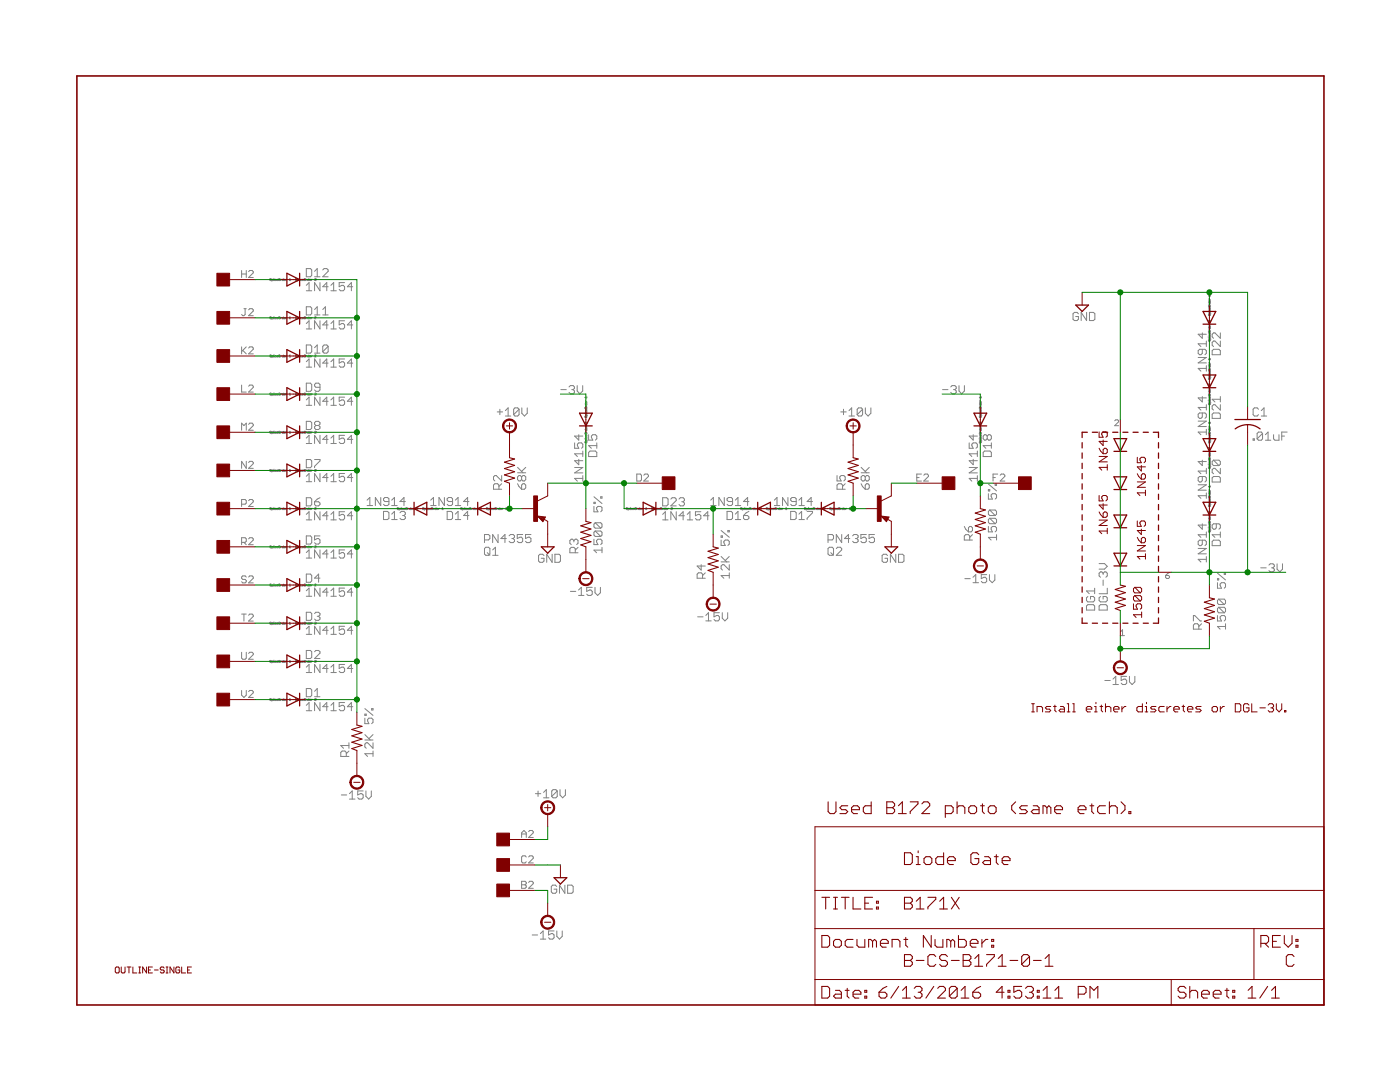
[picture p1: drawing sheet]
<svg xmlns="http://www.w3.org/2000/svg" width="279mm" height="216mm" viewBox="0 0 279 216" stroke-linecap="round" stroke-linejoin="round" font-family="sans-serif">
<g fill="none" stroke="#808080" stroke-width=".2">
<path d="M48.2 54v1.4M48.2 54.7h.9M49.1 54v1.4M49.6 54.2l.2-.2h.5l.2 .2v.2l-.9 1h.9M54.1 55.7h-.2l.2 .2v.1l-.2-.1M54.3 56h.1l.1-.2-.2-.1v.4M54.6 55.7l.1 .3M54.6 56h.1M54.7 55.5v.1M55.1 55.7l-.2 .1v.2h.2M55.2 55.9h.3l-.1-.2-.2 .1 .2 .2M55.7 55.6l.2 .1-.1 .3-.2-.1z"/>
<path d="M56 55.7v.3M56.2 55.7l-.2 .2M56.6 55.6v.4l-.3-.1 .1-.2h.2M56.7 55.9h.2v-.2l-.2 .1 .2 .2M57 55.7v.3M57.2 55.7l-.2 .2M57.7 55.7l.2-.1v.4M57.7 56h.3M59.2 55.7h-.3l.3 .2-.1 .1-.2-.1M59.3 56h.2l.1-.2-.3-.1v.4M59.7 55.7l.1 .3M59.7 56h.1"/>
<path d="M59.8 55.5v.1M60.2 55.7l-.3 .1 .1 .2h.2M60.3 55.9h.3l-.1-.2-.2 .1 .2 .2M60.8 55.6l.2 .1-.1 .3-.2-.1zM61.1 55.7v.3M61.1 56.9l.6-.5v1.6M61.1 58h1.1M61.1 53.6h.9l.2 .3v1l-.2 .3h-.9zM61.3 55.7l-.2 .2M61.6 55.6v.4l-.2-.1v-.2h.2M61.8 55.9h.2v-.2l-.2 .1 .2 .2M62.1 55.7v.3"/>
<path d="M62.3 55.7l-.2 .2M62.8 54.1l.5-.5v1.6M62.8 55.2h1.1M62.8 55.7h.3l-.3 .3h.3M63.9 56.4v1.6l-1.1-1.6v1.6M64.4 53.9l.3-.3h.5l.3 .3v.2l-1.1 1.1h1.1M65.5 57.2h-1.1l.8-.8v1.6M66 56.9l.6-.5v1.6M66 58h1.1M68.8 56.4h-1.1v.8l.5-.3h.3l.3 .3v.5l-.3 .3h-.6l-.2-.3M70.4 57.2h-1.1l.8-.8v1.6M241.3 59.6l.1 .2"/>
<path d="M241.3 59.8h.3M241.6 58.9v.2M241.6 60l-.1 .2-.2-.2 .1-.1v.3M241.6 59h-.4l.1 .1M48.2 69.2v1.4M48.2 76.8v1.4h.9M48.5 69.9l.6 .7M48.7 61.6h.4M48.9 61.6v1.2l-.2 .2h-.2l-.3-.2M49.1 69.2l-.9 .9M49.6 61.8l.2-.2h.5l.2 .2v.3l-.9 .9h.9M49.6 77.1l.2-.3h.5l.2 .3v.2l-.9 .9h.9"/>
<path d="M49.6 69.4l.2-.2h.5l.2 .2v.3l-.9 .9h.9M54.1 63.3h-.2l.2 .2v.1l-.2-.1M54.1 70.9l-.2-.1v.2l.2 .2h-.2M54.1 78.5h-.2l.2 .2v.1h-.2M54.3 63.6h.1l.1-.2h-.2v.3M54.3 71.2h.1l.1-.2h-.2v.4M54.3 78.8h.1l.1-.2h-.2v.4M54.6 63.4l.1 .2M54.6 71l.1 .2M54.6 78.6l.1 .2M54.6 78.8h.1M54.6 71.2h.1"/>
<path d="M54.6 63.6h.1M54.7 63.2h.1M54.7 70.8h.1M54.7 78.4h.1M55.1 63.4h-.2v.2h.2M55.1 71h-.2v.2h.2M55.1 78.6h-.2v.2h.2M55.2 63.5h.3l-.1-.1h-.2l.2 .2M55.2 71.1h.3l-.1-.1h-.2l.2 .2M55.2 78.7h.3l-.1-.1h-.2l.2 .2M55.7 63.2l.2 .1-.1 .3-.2-.1zM55.7 70.8l.2 .1-.1 .3h-.2z"/>
<path d="M55.7 78.4l.2 .1-.1 .3h-.2zM56 63.4v.2M56 71v.2M56 78.6v.2M56.2 78.6l-.2 .1M56.2 71l-.2 .1M56.2 63.4l-.2 .1M56.6 63.2v.4l-.3-.1 .1-.1h.2M56.6 70.8v.4h-.3l.1-.2h.2M56.6 78.4v.4h-.3l.1-.2h.2M56.7 63.5h.2v-.1h-.2l.2 .2M56.7 71.1h.2v-.1h-.2l.2 .2"/>
<path d="M56.7 78.7h.2v-.1h-.2l.2 .2M57 63.4v.2M57 71v.2M57 78.6v.2M57.2 78.6l-.2 .1M57.2 71l-.2 .1M57.2 63.4l-.2 .1M57.7 63.4l.2-.2v.4M57.7 71l.2-.2v.4M57.7 78.6l.2-.2v.4M57.7 78.8h.3M57.7 71.2h.3"/>
<path d="M57.7 63.6h.3M59.2 63.3h-.3l.3 .2-.1 .1-.2-.1M59.2 70.9l-.2-.1-.1 .2 .3 .2h-.3M59.2 78.5h-.3l.3 .2-.1 .1h-.2M59.3 63.6h.2l.1-.2h-.3v.3M59.3 71.2h.2l.1-.2h-.3v.4M59.3 78.8h.2l.1-.2h-.3v.4M59.7 63.4l.1 .2M59.7 71l.1 .2M59.7 78.6l.1 .2M59.7 78.8h.1M59.7 71.2h.1"/>
<path d="M59.7 63.6h.1M59.8 63.2h.1M59.8 70.8h.1M59.8 78.4h.1M60.2 63.4h-.3l.1 .2h.2M60.2 71h-.3l.1 .2h.2M60.2 78.6h-.3l.1 .2h.2M60.3 63.5h.3l-.1-.1h-.2l.2 .2M60.3 71.1h.3l-.1-.1h-.2l.2 .2M60.3 78.7h.3l-.1-.1h-.2l.2 .2M60.8 63.2l.2 .1-.1 .3-.2-.1zM60.8 70.8l.2 .1-.1 .3h-.2z"/>
<path d="M60.8 78.4l.2 .1-.1 .3h-.2zM61.1 63.4v.2M61.1 71v.2M61.1 78.6v.2M61.1 72.2l.6-.6v1.7M61.1 64.6l.6-.6v1.6M61.1 79.8l.6-.6v1.7M61.1 73.3h1.1M61.1 76.5h.9l.2 .2v1.1l-.2 .3h-.9zM61.1 61.2h.9l.2 .3v1.1l-.2 .2h-.9zM61.1 65.6h1.1M61.1 68.8h.9l.2 .3v1.1l-.2 .3h-.9z"/>
<path d="M61.3 78.6l-.2 .1M61.3 71l-.2 .1M61.3 63.4l-.2 .1M61.6 63.2v.4l-.2-.1v-.1h.2M61.6 70.8v.4h-.2v-.2h.2M61.6 78.4v.4h-.2v-.2h.2M61.8 63.5h.2v-.1h-.2l.2 .2M61.8 71.1h.2v-.1h-.2l.2 .2M61.8 78.7h.2v-.1h-.2l.2 .2M62.1 63.4v.2M62.1 71v.2M62.1 78.6v.2"/>
<path d="M62.3 78.6l-.2 .1M62.3 71l-.2 .1M62.3 63.4l-.2 .1M62.8 61.8l.5-.6v1.6M62.8 69.4l.5-.6v1.7M62.8 70.5h1.1M62.8 62.8h1.1M62.8 63.3h.3l-.3 .3h.3M62.8 70.9l.2-.1 .1 .2-.3 .2h.3M62.8 78.5h.3l-.3 .3h.3M63.9 77.3h-.9l-.2-.3v-.3l.2-.2h.6l.3 .2v1.1l-.3 .3h-.6l-.2-.3M63.9 64v1.6l-1.1-1.6v1.6"/>
<path d="M63.9 71.6v1.7l-1.1-1.7v1.7M63.9 79.2v1.7l-1.1-1.7v1.7M64.4 62.8h1.1M64.4 61.8l.5-.6v1.6M65.5 69.1l-.3-.3h-.5l-.3 .3v1.1M65.5 69.1l-1.1 1.1M65.5 64.8h-1.1l.8-.8v1.6M65.5 72.5h-1.1l.8-.9v1.7M65.5 69.1v1.1l-.3 .3h-.5l-.3-.3M66 73.3h1.1M66 64.6l.6-.6v1.6M66 72.2l.6-.6v1.7"/>
<path d="M66 79.8l.6-.6v1.7M66 65.6h1.1M68.8 71.6h-1.1v.9l.5-.3h.3l.3 .3v.5l-.3 .3h-.6l-.2-.3M68.8 64h-1.1v.8l.5-.2h.3l.3 .2v.6l-.3 .2h-.6l-.2-.2M68.8 79.2h-1.1v.9l.5-.3h.3l.3 .3v.5l-.3 .3h-.6l-.2-.3M70.4 64.8h-1.1l.8-.8v1.6M70.4 72.5h-1.1l.8-.9v1.7M111.9 77.7h1.1M113.6 77.2l.2-.3h.6l.2 .3v.3l-.2 .2M114.1 77.7h.3M114.4 77.7l.2 .3v.3l-.2 .3h-.6l-.2-.3M115.2 76.9v1.1l.5 .6 .6-.6v-1.1"/>
<path d="M116.9 79.9l.1 .2M117.1 79.2v.2M117.1 79.3h-.4l.2 .1M188.1 77.7h1.1M189.7 77.2l.3-.3h.6l.2 .3v.3l-.2 .2M190.3 77.7h.3M190.6 77.7l.2 .3v.3l-.2 .3h-.6l-.3-.3M191.4 76.9v1.1l.5 .6 .6-.6v-1.1M195.6 79.9l.1 .2M195.8 79.3h-.3l.1 .1M195.8 79.2v.2M215.2 62.6l-.3-.3h-.5l-.3 .3v1.1l.3 .3h.5l.3-.3v-.5h-.5"/>
<path d="M216.9 62.3v1.7l-1.1-1.7v1.7M217.4 62.3h.8l.3 .3v1.1l-.3 .3h-.8zM239.1 71.3h1.6l-1.6 1.1h1.6M239.9 79.1v1.1l-.8-.8h1.6M239.9 69.7v.8l-.2 .3h-.3l-.3-.3v-.5l.3-.3h1.1l.2 .3v.5l-.2 .3M239.9 66.4v1.1l-.8-.8h1.6M240.7 68.1v1.1M240.7 73v1.1M240.7 73.5h-1.6l.6 .6M240.7 68.6h-1.6l.6 .6M241.1 74.9h.1M241.1 79.9h.1"/>
<path d="M241.1 62.2h.1M241.1 67.2h.1M241.2 60.3h.4l-.1 .2h-.2v-.2M241.2 65.4h.4l-.1 .2h-.2v-.2M241.2 73h.4l-.1 .2h-.2v-.2M241.2 78.1h.4l-.1 .2h-.2v-.2M241.2 61h.3l.1 .2h-.4zM241.2 62.7v.3l.2-.3 .2 .1-.1 .2M241.2 66.1h.3l.1 .2h-.4zM241.2 67.8v.3l.2-.3 .2 .1-.1 .2M241.2 73.7h.3l.1 .2h-.4zM241.2 75.4v.3l.2-.3 .2 .1-.1 .2"/>
<path d="M241.2 78.7h.3l.1 .2-.4 .1zM241.3 78.6h.3M241.3 61.7l.1 .3 .2-.1v-.2M241.3 66.8l.1 .3 .2-.1v-.2M241.3 74.4l.1 .3 .2-.1v-.2M241.3 79.5l.1 .3 .2-.1v-.2M241.3 60.7l.1 .2M241.3 64.7l.1 .2M241.3 65.7l.1 .2M241.3 72.3l.1 .2M241.3 73.4l.1 .2M241.3 77.4l.1 .2"/>
<path d="M241.3 78.4l.1 .2M241.3 73.6h.3M241.3 72.5h.3M241.3 77.6h.3M241.3 60.9h.3M241.3 65.9h.3M241.3 64.9h.3M241.6 63.9v.3l-.3-.3-.1 .1v.2M241.6 76.6v.3l-.3-.3-.1 .1v.2M241.6 61.4l-.1 .2-.2-.2 .1-.1v.3M241.6 62.1v.1M241.6 62.6v-.2h-.2l-.1 .2h.4"/>
<path d="M241.6 65.1l-.1 .2-.2-.2 .1-.1v.3M241.6 66.5l-.1 .2-.2-.2 .1-.1v.3M241.6 67.2v.1M241.6 67.7v-.2l-.2-.1-.1 .3h.4M241.6 71.5v.3M241.6 72.7l-.1 .2-.2-.2 .1-.1v.3M241.6 74.1l-.1 .2-.2-.2 .1-.1v.3M241.6 74.8v.1M241.6 75.3v-.2l-.2-.1-.1 .3h.4M241.6 77.7l-.1 .2-.2-.2h.1v.2M241.6 79.2l-.1 .2-.2-.2 .1-.1v.3M241.6 79.9v.1"/>
<path d="M241.6 62.2h-.3M241.6 67.2l-.3 .1M241.6 74.9h-.3M241.6 79.9l-.3 .1M241.6 71.7h-.4l.1 .1M242.2 69.7h1.1l.2 .3v.8h-1.6v-.8zM243.5 68.1v1.1l-1-1.1h-.3l-.3 .2v.6l.3 .3M243.5 66.4v1.1l-1-1.1h-.3l-.3 .3v.5l.3 .3M243.5 79.1v1.1M243.5 79.7h-1.6l.6 .5M48.2 85.9v-1.5l.5 .5 .4-.5v1.5M49.1 92.1v1.4l-.9-1.4v1.4"/>
<path d="M49.6 92.3l.2-.2h.5l.2 .2v.2l-.9 1h.9M49.6 99.9l.2-.2h.5l.2 .2v.2l-.9 1h.9M49.6 84.7l.2-.3h.5l.2 .3v.2l-.9 1h.9M54.1 86.1h-.2l.2 .2v.1h-.2M54.1 93.7h-.2l.2 .2v.2l-.2-.1M54.3 86.4h.1l.1-.1-.2-.1v.4M54.3 94.1h.1l.1-.2-.2-.1v.4M54.6 86.2l.1 .2M54.6 93.8l.1 .3M54.6 94.1h.1M54.6 86.4h.1M54.7 86v.1"/>
<path d="M54.7 93.6v.1M55.1 86.2l-.2 .1v.1h.2M55.1 93.8l-.2 .1v.2h.2M55.2 86.3h.3l-.1-.1-.2 .1 .2 .1M55.2 93.9h.3l-.1-.1-.2 .1 .2 .2M55.7 86.1h.2l-.1 .3h-.2zM55.7 93.7h.2l-.1 .4-.2-.1zM56 86.2v.2M56 93.8v.3M56.2 93.8l-.2 .1M56.2 86.2l-.2 .1M56.6 86.1v.3h-.3l.1-.2h.2"/>
<path d="M56.6 93.7v.4l-.3-.1 .1-.2h.2M56.7 86.3h.2v-.1l-.2 .1 .2 .1M56.7 93.9h.2v-.1l-.2 .1 .2 .2M57 86.2v.2M57 93.8v.3M57.2 93.8l-.2 .1M57.2 86.2l-.2 .1M57.7 86.2l.2-.1v.3M57.7 93.8l.2-.1v.4M57.7 94.1h.3M57.7 86.4h.3M59.2 86.1h-.3l.3 .2-.1 .1h-.2"/>
<path d="M59.2 93.7h-.3l.3 .2-.1 .2-.2-.1M59.3 86.4h.2l.1-.1-.3-.1v.4M59.3 94.1h.2l.1-.2-.3-.1v.4M59.7 86.2l.1 .2M59.7 93.8l.1 .3M59.7 94.1h.1M59.7 86.4h.1M59.8 86v.1M59.8 93.6v.1M60.2 86.2l-.3 .1 .1 .1h.2M60.2 93.8l-.3 .1 .1 .2h.2M60.3 86.3h.3l-.1-.1-.2 .1 .2 .1"/>
<path d="M60.3 93.9h.3l-.1-.1-.2 .1 .2 .2M60.8 86.1h.2l-.1 .3h-.2zM60.8 93.7h.2l-.1 .4-.2-.1zM61.1 86.2v.2M61.1 93.8v.3M61.1 95l.6-.5v1.6M61.1 87.4l.6-.5v1.6M61.1 80.9h1.1M61.1 99.3h.9l.2 .3v1.1l-.2 .2h-.9zM61.1 91.7h.9l.2 .3v1l-.2 .3h-.9zM61.1 96.1h1.1M61.1 88.5h1.1"/>
<path d="M61.1 84.1h.9l.2 .2v1.1l-.2 .3h-.9zM61.3 93.8l-.2 .1M61.3 86.2l-.2 .1M61.6 86.1v.3h-.2v-.2h.2M61.6 93.7v.4l-.2-.1v-.2h.2M61.8 86.3h.2v-.1l-.2 .1 .2 .1M61.8 93.9h.2v-.1l-.2 .1 .2 .2M62.1 86.2v.2M62.1 93.8v.3M62.3 93.8l-.2 .1M62.3 86.2l-.2 .1M62.8 91.7h1.1v.3l-1.1 1v.3"/>
<path d="M62.8 86.1h.3l-.3 .3h.3M62.8 93.7h.3l-.3 .4h.3M63 84.9l-.2-.3v-.3l.2-.2h.6l.3 .2v.3l-.3 .3M63 84.9l-.2 .3v.2l.2 .3h.6l.3-.3v-.2l-.3-.3M63 84.9h.6M63.9 86.9v1.6l-1.1-1.6v1.6M63.9 94.5v1.6l-1.1-1.6v1.6M63.9 99.3l-.6 .3-.5 .5M65.5 80.1h-1.1l.8-.9v1.7M65.5 87.7h-1.1l.8-.8v1.6M65.5 95.3h-1.1l.8-.8v1.6M66 80.9h1.1"/>
<path d="M66 87.4l.6-.5v1.6M66 95l.6-.5v1.6M66 96.1h1.1M66 88.5h1.1M68.8 94.5h-1.1v.8l.5-.3h.3l.3 .3v.5l-.3 .3h-.6l-.2-.3M68.8 86.9h-1.1v.8l.5-.3h.3l.3 .3v.5l-.3 .3h-.6l-.2-.3M70.4 95.3h-1.1l.8-.8v1.6M70.4 87.7h-1.1l.8-.8v1.6M70.4 80.1h-1.1l.8-.9v1.7M73.3 99.8l.5-.5v1.6M76 99.3v1.6l-1.1-1.6v1.6M78.2 99.8l.5-.5v1.6"/>
<path d="M86 99.8l.5-.5v1.6M88.7 99.3v1.6l-1.1-1.6v1.6M90.9 99.8l.5-.5v1.6M99.2 82.2h1.1M99.6 97.6v-.8l-.3-.3h-.5l-.3 .3v.8h1.6M99.8 81.7v1M100.1 94.9v1.1l-1.1-1.1h-.2l-.3 .3v.5l.3 .3M100.1 96.5l-.5 .6M100.9 83h1M100.9 81.9l.5-.5v1.6M103.3 96.5l.3 .6 .5 .5M103.3 94.3h1.6"/>
<path d="M103.3 93.3l1.1 1M103.6 81.7v1l-.3 .3h-.5l-.3-.3M103.6 81.7l-.3-.3h-.5l-.3 .3v1M103.6 81.7l-1.1 1M104.1 95.2l.3-.3h.2l.3 .3v.5l-.3 .3h-.2l-.3-.3M104.1 96.8l.3-.3h.2l.3 .3v.5l-.3 .3h-.5zM104.1 95.2l-.3-.3h-.2l-.3 .3v.5l.3 .3h.2l.3-.3M104.1 95.2v.5M104.1 81.4v1.1l.6 .5 .5-.5v-1.1M104.9 93.3l-.8 .8M114.7 88.4v1.1h.8l-.3-.6v-.3l.3-.2h.6l.2 .2v.6l-.2 .3M114.7 93.3h1.6l-1.6 1.1h1.6"/>
<path d="M115.5 86.7v1.1l-.8-.8h1.6M115.5 91.7v1l-.8-.8h1.6M116.3 95.5h-1.6l.5 .5M116.3 90v1.1M116.3 94.9v1.1M116.3 90.6h-1.6l.5 .5M116.7 82.5h.1M116.7 87.6h.1M116.7 80.6h.4v.2l-.2 .1v-.3M116.7 85.7h.4v.2h-.2v-.2M116.8 83l-.1 .2 .2 .1 .2-.3v.3M116.8 81.3h.3v.2h-.3z"/>
<path d="M116.8 86.4h.3v.2h-.3zM116.8 88.1l-.1 .2 .2 .1 .2-.3v.3M116.9 86.3h.2M116.9 82v.3l.2-.1v-.2M116.9 87.1v.3l.2-.1v-.2M116.9 81l.1 .2M116.9 85l.1 .2M116.9 86.1l.1 .2M116.9 81.2h.2M116.9 80.1h.2M116.9 85.2h.2M117.1 84.2v.3l-.2-.3-.2 .1 .1 .2"/>
<path d="M117.1 80.3v.2l-.2-.2 .1-.1v.3M117.1 81.7v.2l-.2-.2h.1v.2M117.1 82.4v.1M117.1 82.9v-.2h-.2v.2h.3M117.1 85.4v.2l-.2-.2 .1-.1v.3M117.1 86.8v.2l-.2-.2 .1-.1v.3M117.1 87.5v.1M117.1 88v-.2l-.2-.1v.3h.3M117.1 82.5h-.2M117.1 87.6h-.2M117.5 86.7v1.1h.8l-.3-.5v-.3l.3-.3h.5l.3 .3v.5l-.3 .3M117.5 90.3l.3-.3h1l.3 .3v.8h-1.6z"/>
<path d="M118.5 99.1l1.6 1.4M119.1 88.4v1.1M119.1 88.9h-1.6l.5 .6M119.9 99.1h.2v.3h-.2zM127.1 94.6h.7l.2 .2v1l-.2 .2h-.7zM128.5 94.8l.2-.2h.5l.2 .2v.3l-.9 .9h.9M132.2 99.3h.9l.2 .3v1.1l-.2 .2h-.9zM133.9 99.6l.3-.3h.5l.3 .3v.3l-1.1 1h1.1M135.5 99.6l.3-.3h.5l.3 .3v.3l-.3 .2M141.8 99.8l.6-.5v1.6M144.5 99.3v1.6l-1-1.6v1.6M146.7 99.8l.6-.5v1.6"/>
<path d="M154.5 99.8l.6-.5v1.6M157.2 99.3v1.6l-1-1.6v1.6M159.4 99.8l.6-.5v1.6M167 94.9v1.1h.9l-.3-.6v-.2l.3-.3h.5l.3 .3v.5l-.3 .3M167.8 82.2h1.1M168.1 97.6v-.8l-.2-.3h-.6l-.3 .3v.8h1.7M168.3 81.7v1M168.7 96.5l-.6 .6M169.4 83h1.1M169.4 81.9l.6-.5v1.6M171.9 94.3h1.6M171.9 96.5l.2 .6 .6 .5"/>
<path d="M171.9 93.3l1 1M172.1 81.7v1l-.2 .3h-.6l-.2-.3M172.1 81.7l-.2-.3h-.6l-.2 .3v1M172.1 81.7l-1 1M172.7 95.2l-.3-.3h-.3l-.2 .3v.5l.2 .3h.3l.3-.3M172.7 95.2l.2-.3h.3l.3 .3v.5l-.3 .3h-.3l-.2-.3M172.7 95.2v.5M172.7 81.4v1.1l.5 .5 .6-.5v-1.1M172.9 96.5h.3l.3 .3v.5l-.3 .3h-.5v-.8zM173.5 93.3l-.8 .8M183 95.3h.4M183.9 94.6h-.9v1.4h.9"/>
<path d="M184.4 94.8l.2-.2h.5l.2 .2v.3l-.9 .9h.9M193.4 88.4v1.1h.8l-.2-.6v-.3l.2-.2h.6l.3 .2v.6l-.3 .3M193.4 93.3h1.7l-1.7 1.1h1.7M194.2 86.7v1.1l-.8-.8h1.7M194.2 91.7v1l-.8-.8h1.7M195.1 95.5h-1.7l.6 .5M195.1 90.6h-1.7l.6 .5M195.1 90v1.1M195.1 94.9v1.1M195.4 82.5h.1M195.4 87.6h.1M195.5 80.6h.3v.3l-.2-.1v-.2"/>
<path d="M195.5 85.7h.3v.2h-.2v-.2M195.5 83v.3l.2-.3 .1 .1v.2M195.5 81.3h.3v.2h-.3zM195.5 88.1v.3l.2-.3 .1 .1v.2M195.5 86.4h.3v.2h-.3zM195.6 86.3h.2M195.6 82v.3l.2-.1v-.2M195.6 81.2h.2M195.6 80.1h.2M195.6 87.1v.3l.2-.1v-.2M195.6 85.2h.2M195.6 81l.1 .2"/>
<path d="M195.6 85l.1 .2M195.6 86.1l.1 .2M195.8 82.9v-.2h-.2v.2h.4M195.8 82.5h-.2M195.8 81.7v.2l-.2-.2h.1v.2M195.8 80.3v.2l-.2-.2 .1-.1v.3M195.8 88v-.2l-.2-.1v.3h.4M195.8 87.6h-.2M195.8 86.8v.2l-.2-.2 .1-.1v.3M195.8 85.4v.2l-.2-.2 .1-.1v.3M195.8 84.2v.3l-.2-.3-.1 .1v.2M195.8 82.4v.1"/>
<path d="M195.8 87.5v.1M196.2 90.3l.3-.3h1.1l.2 .3v.8h-1.6zM197 87l-.3-.3h-.2l-.3 .3v.5l.3 .3h.2l.3-.3M197 87l.3-.3h.3l.2 .3v.5l-.2 .3h-.3l-.3-.3M197 87v.5M197.3 98.5v1.1h.8l-.3-.8 .3-.3h.5l.3 .3v.5l-.3 .3M197.3 97.7h.2v.3h-.2zM197.3 96.6l1.6 1.4M197.8 88.4v1.1M197.8 88.9h-1.6l.5 .6M198.2 95.3h.4M198.6 96.6h.3v.3h-.3z"/>
<path d="M199.1 94.6h-.9v1.4M199.6 94.8l.2-.2h.5l.2 .2v.3l-.9 .9h.9M222.5 84l.2-.2h.4l.1 .2v.2l-.7 .7h.7M239.1 96.7h1.6l-1.6 1.1h1.6M239.1 84h1.6l-1.6 1.1h1.6M239.9 82.4v.8l-.2 .3h-.3l-.3-.3v-.5l.3-.3h1.1l.2 .3v.5l-.2 .3M239.9 95.1v.8l-.2 .3h-.3l-.3-.3v-.5l.3-.3h1.1l.2 .3v.5l-.2 .3M239.9 91.8v1.1l-.8-.8h1.6M240.7 86.2h-1.6l.6 .5M240.7 80.8v1M240.7 85.7v1M240.7 93.5v1"/>
<path d="M240.7 98.4v1M240.7 98.9h-1.6l.6 .5M240.7 94h-1.6l.6 .5M240.7 81.3h-1.6l.6 .5M241.1 87.6h.1M241.1 92.6h.1M241.2 85.7h.4l-.1 .2h-.2v-.2M241.2 90.8h.4l-.1 .2h-.2v-.2M241.2 98.4h.4l-.1 .2h-.2v-.2M241.2 80.5v.3l.2-.3 .2 .1-.1 .2M241.2 88.1v.3l.2-.3 .2 .1-.1 .2M241.2 86.4h.3l.1 .2h-.4z"/>
<path d="M241.2 91.4h.3l.1 .2-.4 .1zM241.2 93.2v.3l.2-.3 .2 .1-.1 .2M241.2 99.1h.3l.1 .2h-.4zM241.3 86.3h.3M241.3 87.1l.1 .3 .2-.1v-.2M241.3 85.2h.3M241.3 92.2l.1 .3 .2-.1v-.2M241.3 99.8l.1 .3 .2-.1v-.2M241.3 85l.1 .2M241.3 86.1l.1 .2M241.3 90.1l.1 .2M241.3 91.1l.1 .2"/>
<path d="M241.3 97.7l.1 .2M241.3 98.8l.1 .2M241.3 99h.3M241.3 97.9h.3M241.3 91.3h.3M241.3 90.3h.3M241.6 80.4v-.2l-.2-.1-.1 .3h.4M241.6 88v-.2l-.2-.1-.1 .3h.4M241.6 87.6h-.3M241.6 86.8l-.1 .2-.2-.2 .1-.1v.3M241.6 85.4l-.1 .2-.2-.2 .1-.1v.3M241.6 89.3v.3l-.3-.3-.1 .1v.2"/>
<path d="M241.6 84.2v.3M241.6 87.5v.1M241.6 90.4l-.1 .2-.2-.2h.1v.2M241.6 91.9l-.1 .2-.2-.2 .1-.1v.3M241.6 92.6v.1M241.6 93.1v-.2l-.2-.1-.1 .3h.4M241.6 96.9v.3M241.6 98.1l-.1 .2-.2-.2 .1-.1v.3M241.6 99.5l-.1 .2-.2-.2 .1-.1v.3M241.6 92.6l-.3 .1M241.6 97.1h-.4l.1 .1M241.6 84.4h-.4l.1 .1"/>
<path d="M241.9 82.7l.3-.3h1.1l.2 .3v.8h-1.6zM242.2 91.8l-.3 .3v.5l.3 .3h1.1M242.2 91.8h1.1l.2 .3v.5l-.2 .3M242.2 91.8l1.1 1.1M242.2 95.1h1.1l.2 .3v.8h-1.6v-.8zM243.5 93.5v1l-1-1h-.3l-.3 .2v.6l.3 .2M243.5 80.8v1l-1-1h-.3l-.3 .2v.6l.3 .2M250.1 87.6h.2v.2h-.2zM251.2 81.7l-.3-.3h-.6l-.2 .3v1l.2 .3h.6l.3-.3M251.7 83h1.1M251.7 81.9l.6-.5v1.6M252 86.5l-.3-.3h-.5l-.3 .3v1.1"/>
<path d="M252 86.5v1.1l-.3 .2h-.5l-.3-.2M252 86.5l-1.1 1.1M252.5 87.8h1.1M252.5 86.7l.6-.5v1.6M254.2 86.7v.9l.2 .2h.8v-1.1M255.8 87h.5M256.9 86.2h-1.1v1.6M48.2 100.6h.7l.2-.2v-.5l-.2-.2h-.7v1.4M48.2 108.2h.7l.2-.2v-.5l-.2-.2h-.7v1.4M48.7 108.2l.4 .5M49.1 115.1l-.2-.2h-.4l-.3 .2v.3l.3 .2h.4l.2 .2v.3l-.2 .2h-.4l-.3-.2M49.6 107.5l.2-.2h.5l.2 .2v.3l-.9 .9h.9"/>
<path d="M49.6 115.1l.2-.2h.5l.2 .2v.3l-.9 .9h.9M54.1 101.4h-.2l.2 .2v.1l-.2-.1M54.1 109h-.2l.2 .2v.1l-.2-.1M54.1 116.6h-.2l.2 .2v.1h-.2M54.3 101.7h.1l.1-.2-.2-.1v.4M54.3 109.3h.1l.1-.2h-.2v.3M54.3 116.9h.1l.1-.2h-.2v.4M54.6 101.4l.1 .3M54.6 109.1l.1 .2M54.6 116.7l.1 .2M54.6 116.9h.1M54.6 109.3h.1"/>
<path d="M54.6 101.7h.1M54.7 101.2v.1M54.7 108.9h.1M54.7 116.5h.1M55.1 101.4l-.2 .1v.2h.2M55.1 109.1h-.2v.2h.2M55.1 116.7h-.2v.2h.2M55.2 101.6h.3l-.1-.2-.2 .1 .2 .2M55.2 109.2h.3l-.1-.1h-.2l.2 .2M55.2 116.8h.3l-.1-.1h-.2l.2 .2M55.7 101.3l.2 .1-.1 .3-.2-.1zM55.7 108.9l.2 .1-.1 .3-.2-.1z"/>
<path d="M55.7 116.5l.2 .1-.1 .3h-.2zM56 101.4v.3M56 109.1v.2M56 116.7v.2M56.2 116.7l-.2 .1M56.2 109.1l-.2 .1M56.2 101.4l-.2 .2M56.6 101.3v.4l-.3-.1 .1-.2h.2M56.6 108.9v.4l-.3-.1 .1-.1h.2M56.6 116.5v.4h-.3l.1-.2h.2M56.7 101.6h.2v-.2l-.2 .1 .2 .2M56.7 109.2h.2v-.1h-.2l.2 .2"/>
<path d="M56.7 116.8h.2v-.1h-.2l.2 .2M57 101.4v.3M57 109.1v.2M57 116.7v.2M57.2 116.7l-.2 .1M57.2 109.1l-.2 .1M57.2 101.4l-.2 .2M57.7 101.4l.2-.1v.4M57.7 109.1l.2-.2v.4M57.7 116.7l.2-.2v.4M57.7 116.9h.3M57.7 109.3h.3"/>
<path d="M57.7 101.7h.3M59.2 101.4h-.3l.3 .2-.1 .1-.2-.1M59.2 109h-.3l.3 .2-.1 .1-.2-.1M59.2 116.6h-.3l.3 .2-.1 .1h-.2M59.3 101.7h.2l.1-.2-.3-.1v.4M59.3 109.3h.2l.1-.2h-.3v.3M59.3 116.9h.2l.1-.2h-.3v.4M59.7 101.4l.1 .3M59.7 109.1l.1 .2M59.7 116.7l.1 .2M59.7 116.9h.1M59.7 109.3h.1"/>
<path d="M59.7 101.7h.1M59.8 101.2v.1M59.8 108.9h.1M59.8 116.5h.1M60.2 101.4l-.3 .1 .1 .2h.2M60.2 109.1h-.3l.1 .2h.2M60.2 116.7h-.3l.1 .2h.2M60.3 101.6h.3l-.1-.2-.2 .1 .2 .2M60.3 109.2h.3l-.1-.1h-.2l.2 .2M60.3 116.8h.3l-.1-.1h-.2l.2 .2M60.8 101.3l.2 .1-.1 .3-.2-.1zM60.8 108.9l.2 .1-.1 .3-.2-.1z"/>
<path d="M60.8 116.5l.2 .1-.1 .3h-.2zM61.1 101.4v.3M61.1 109.1v.2M61.1 116.7v.2M61.1 103.7h1.1M61.1 102.6l.6-.5v1.6M61.1 110.3l.6-.6v1.7M61.1 117.9l.6-.6v1.7M61.1 119h1.1M61.1 111.4h1.1M61.1 106.9h.9l.2 .3v1.1l-.2 .3h-.9zM61.1 114.6h.9l.2 .2v1.1l-.2 .3h-.9z"/>
<path d="M61.3 116.7l-.2 .1M61.3 109.1l-.2 .1M61.3 101.4l-.2 .2M61.6 101.3v.4l-.2-.1v-.2h.2M61.6 108.9v.4l-.2-.1v-.1h.2M61.6 116.5v.4h-.2v-.2h.2M61.8 101.6h.2v-.2l-.2 .1 .2 .2M61.8 109.2h.2v-.1h-.2l.2 .2M61.8 116.8h.2v-.1h-.2l.2 .2M62.1 101.4v.3M62.1 109.1v.2M62.1 116.7v.2"/>
<path d="M62.3 116.7l-.2 .1M62.3 109.1l-.2 .1M62.3 101.4l-.2 .2M62.8 100.1h.8l.3 .3v.3l-.3 .2h-.6l-.2-.2zM62.8 101.4h.3l-.3 .3h.3M62.8 109h.3l-.3 .3h.3M62.8 116.6h.3l-.3 .3h.3M63.9 102.1v1.6l-1.1-1.6v1.6M63.9 106.9h-1.1v.8l.5-.2h.3l.3 .2v.6l-.3 .3h-.6l-.2-.3M63.9 109.7v1.7l-1.1-1.7v1.7M63.9 117.3v1.7l-1.1-1.7v1.7M63.9 115.4h-1.1l.8-.8v1.6"/>
<path d="M65.5 102.9h-1.1l.8-.8v1.6M65.5 110.5h-1.1l.8-.8v1.7M65.5 118.2h-1.1l.8-.9v1.7M66 103.7h1.1M66 102.6l.6-.5v1.6M66 110.3l.6-.6v1.7M66 117.9l.6-.6v1.7M66 119h1.1M66 111.4h1.1M68.8 117.3h-1.1v.9l.5-.3h.3l.3 .3v.5l-.3 .3h-.6l-.2-.3M68.8 109.7h-1.1v.8l.5-.2h.3l.3 .2v.6l-.3 .3h-.6l-.2-.3M68.8 102.1h-1.1v.8l.5-.3h.3l.3 .3v.6l-.3 .2h-.6l-.2-.2"/>
<path d="M70.4 118.2h-1.1l.8-.9v1.7M70.4 110.5h-1.1l.8-.8v1.7M70.4 102.9h-1.1l.8-.8v1.6M73.3 100.9h1.1M76.5 102h.8l.3 .3v1.1l-.3 .3h-.8zM77.6 100.1h-.8l-.3-.3v-.3l.3-.2h.5l.3 .2v1.1l-.3 .3h-.5l-.3-.3M78.2 100.9h1.1M78.2 102.6l.5-.6v1.7M78.2 103.7h1.1M79.5 101.4l-.2-.1v.1l.2 .2h-.2M79.7 101.7h.1l.1-.2-.2-.1v.4M79.8 102.3l.3-.3h.5l.3 .3v.3l-.3 .3"/>
<path d="M80 101.7h.1M80 101.4l.1 .3M80.1 101.2v.1M80.3 102.9h.3M80.5 101.4l-.2 .1v.2h.2M80.6 102.9l.3 .2v.3l-.3 .3h-.5l-.3-.3M80.6 101.6h.3l-.1-.2-.2 .1 .2 .2M80.9 100.1h-1.1l.8-.8v1.6M81.1 101.3l.2 .1-.1 .3-.2-.1zM81.4 101.4v.3M81.6 101.4l-.2 .2M82 101.3v.4h-.2l-.1-.2 .3-.1"/>
<path d="M82.1 101.6h.2v-.2l-.2 .1 .2 .2M82.4 101.4v.3M82.6 101.4l-.2 .2M83.1 101.4h.3l-.3 .3h.3M84.6 101.4l-.2-.1-.1 .1 .3 .2h-.3M84.7 101.7h.2l.1-.2-.3-.1v.4M85.1 101.7h.1M85.1 101.4l.1 .3M85.2 101.2v.1M85.6 101.4l-.3 .1 .1 .2h.2M85.7 101.6h.3l-.1-.2-.2 .1 .2 .2M86 100.9h1"/>
<path d="M86.1 101.4h.2v.3l-.2-.1zM86.5 101.4v.3M86.7 101.4l-.2 .2M87 101.3v.4h-.2v-.2l.2-.1M87.1 101.6h.3l-.1-.2-.2 .1 .2 .2M87.5 101.4v.3M87.7 101.4l-.2 .2M88.2 101.4l.1-.1v.4M88.2 101.7h.3M89.2 102h.8l.3 .3v1.1l-.3 .3h-.8zM90.3 100.1h-.8l-.3-.3v-.3l.3-.2h.5l.3 .2v1.1l-.3 .3h-.5l-.3-.3M90.9 100.9h1"/>
<path d="M90.9 102.6l.5-.6v1.7M90.9 103.7h1M92.2 101.4l-.2-.1v.1l.2 .2h-.2M92.3 101.7h.2l.1-.2-.3-.1v.4M92.7 101.7h.1M92.7 101.4l.1 .3M92.8 101.2v.1M93.2 101.4l-.2 .1v.2h.2M93.3 101.6h.3l-.1-.2-.2 .1 .2 .2M93.6 100.1h-1.1l.8-.8v1.6M93.6 102.9h-1.1l.8-.9v1.7M93.7 101.4h.3l-.1 .3-.2-.1z"/>
<path d="M94.1 101.4v.3M94.3 101.4l-.2 .2M94.7 101.3v.4h-.2l-.1-.2 .3-.1M94.8 101.6h.2v-.2l-.2 .1 .2 .2M95.1 101.4v.3M95.3 101.4l-.2 .2M95.8 101.4h.3l-.3 .3h.3M96.7 107.7h.8l.3-.2v-.6l-.3-.2h-.8v1.6M96.7 109.5l.3-.3h.5l.3 .3v1.1l-.3 .2h-.5l-.3-.2zM97.2 110.3l.6 .5M97.3 101.4l-.2-.1-.1 .1 .3 .2h-.3M97.4 101.7h.2l.1-.2-.3-.1v.4"/>
<path d="M97.8 101.7h.1M97.8 101.4l.1 .3M97.9 101.2v.1M98.3 101.4l-.3 .1 .1 .2h.2M98.3 110.8h1.1M98.3 109.7l.6-.5v1.6M98.4 101.6h.3l-.1-.2-.2 .1 .2 .2M98.8 101.4h.2v.3l-.2-.1zM99.2 101.4v.3M99.4 101.4l-.2 .2M99.4 106.7v1.6l-1.1-1.6v1.6M99.7 101.3v.4h-.2v-.2l.2-.1"/>
<path d="M99.8 101.6h.3l-.1-.2-.2 .1 .2 .2M100.2 101.4v.3M100.4 101.4l-.2 .2M100.9 101.7h.3M100.9 101.4l.1-.1v.4M101 107.5h-1l.8-.8v1.6M101.6 106.9l.3-.2h.5l.3 .2v.3l-.3 .3M102.2 107.5h.2M102.4 107.5l.3 .2v.3l-.3 .3h-.5l-.3-.3M104.3 106.7h-1.1v.8l.6-.3h.3l.2 .3v.5l-.2 .3h-.6l-.3-.3M106 106.7h-1.1v.8l.5-.3h.3l.3 .3v.5l-.3 .3h-.6l-.2-.3M108.6 110.8l-.3-.2h-.5l-.3 .2v1.2l.3 .2h.5l.3-.2v-.6h-.6"/>
<path d="M110.2 110.6v1.6l-1.1-1.6v1.6M110.7 110.6h.9l.2 .2v1.2l-.2 .2h-.9zM113.8 118h1.1M114.5 107.9l-.2-.3h-.3l-.3 .3v.5l.3 .3M114.5 107.9l.3-.3h.3l.3 .3v.5l-.3 .3M114.5 107.9v.2M114.8 110.3v-.8l-.3-.3h-.5l-.3 .3v.8h1.7M115.4 109.2l-.6 .6M115.5 117.7l.5-.5v1.6M115.5 118.8h1M118.2 117.2h-1.1v.8l.5-.3h.3l.3 .3v.6l-.3 .2h-.5l-.3-.2M118.5 100.2h.3v.3h-.3z"/>
<path d="M118.5 101v1.1h.8l-.2-.5v-.3l.2-.3h.6l.2 .3v.6l-.2 .2M118.5 107.6v1.1h.8l-.2-.6v-.2l.2-.3h.6l.2 .3v.5l-.2 .3M118.7 117.2v1.1l.6 .5 .5-.5v-1.1M118.8 104.3h1.1l.2 .3v.5l-.2 .3M118.8 106h1.1l.2 .2v.6l-.2 .2M118.8 104.3l-.3 .3v.5l.3 .3h1.1M118.8 106l-.3 .2v.6l.3 .2h1.1M118.8 106l1.1 1M118.8 104.3l1.1 1.1M120.1 109.8h-1.6l.6 .5M120.1 109.2v1.1M125.2 101.4l-.2-.1v.1l.2 .2h-.2"/>
<path d="M125.3 101.7h.2l.1-.2-.3-.1v.4M125.7 101.7h.2M125.7 101.4l.1 .3M125.8 101.2v.1M126.2 101.4l-.2 .1v.2h.2M126.3 101.6h.3l-.1-.2-.2 .1 .2 .2M126.8 101.3l.2 .1-.1 .3-.2-.1zM127.1 101.4v.3M127.3 101.4l-.2 .2M127.7 101.3v.4h-.2l-.1-.2 .3-.1M127.8 101.6h.2v-.2l-.2 .1 .2 .2M128.2 101.4v.3"/>
<path d="M128.4 101.4l-.2 .2M128.8 101.7h.3M128.8 101.4l.2-.1v.4M130.3 101.4l-.2-.1-.1 .1 .3 .2h-.3M130.4 101.7h.2l.1-.2-.3-.1v.4M130.8 101.7h.1M130.8 101.4l.1 .3M130.9 101.2v.1M131.3 101.4l-.2 .1v.2h.2M131.4 101.6h.3l-.1-.2-.2 .1 .2 .2M131.9 101.3l.2 .1-.1 .3-.2-.1zM132.2 101.4v.3"/>
<path d="M132.2 103.7h1.1M132.2 102.6l.6-.5v1.6M132.4 101.4l-.2 .2M132.7 101.3v.4l-.2-.1v-.2h.2M132.9 101.6h.2v-.2l-.2 .1 .2 .2M133.2 101.4v.3M133.4 101.4l-.2 .2M133.9 101.4h.3l-.3 .3h.3M135 102.1v1.6l-1.1-1.6v1.6M136.1 100.1h.2M136.3 100.1l.3 .3v.3l-.3 .2h-.5l-.3-.2M136.6 102.9h-1.1l.8-.8v1.6"/>
<path d="M137.2 103.7h1M137.2 102.6l.5-.5v1.6M139.9 102.1h-1.1v.8l.5-.3h.3l.3 .3v.6l-.3 .2h-.5l-.3-.2M139.9 112.7v1l-.8-.8h1.7M140.2 115.4v-.8l-.3-.3h-.5l-.3 .3v.8h1.7M140.8 114.3l-.6 .6M141.5 102.9h-1.1l.8-.8v1.6M141.8 100.9h1.1M143.9 107.8v1h.8l-.2-.5v-.3l.2-.2h.6l.2 .2v.6l-.2 .2M143.9 106.9h.3v.3h-.3zM143.9 112.1h1.6M143.9 111l1.1 1.1"/>
<path d="M143.9 105.9l1.6 1.3M145.1 102h.8l.3 .3v1.1l-.3 .3h-.8zM145.3 105.9h.2v.2h-.2zM145.5 111l-.8 .8M145.5 112.7v1l-1-1h-.3l-.3 .2v.6l.3 .2M145.5 114.9h-1.6l.6 .5M145.5 114.3v1.1M146.2 100.1h-.8l-.3-.3v-.3l.3-.2h.5l.3 .2v1.1l-.3 .3h-.5l-.3-.3M146.7 100.9h1.1M146.7 102.6l.6-.6v1.7M146.7 103.7h1.1M148.1 101.4l-.2-.1-.1 .1 .3 .2h-.3"/>
<path d="M148.2 101.7h.2l.1-.2-.3-.1v.4M148.4 102.9h.8l.3 .2v.3l-.3 .3h-.5l-.3-.3zM148.6 101.7h.1M148.6 101.4l.1 .3M148.7 101.2v.1M149.1 101.4l-.3 .1 .1 .2h.2M149.2 101.6h.3l-.1-.2-.2 .1 .2 .2M149.5 100.1h-1.1l.8-.8v1.6M149.5 102l-.6 .3-.5 .6M149.6 101.3l.2 .1v.3l-.2-.1zM149.9 101.4v.3M150.1 101.4l-.2 .2"/>
<path d="M150.5 101.3v.4l-.2-.1v-.2h.2M150.6 101.6h.3l-.1-.2-.2 .1 .2 .2M151 101.4v.3M151.2 101.4l-.2 .2M151.7 101.4h.3l-.3 .3h.3M153.2 101.4l-.2-.1-.1 .1 .3 .2h-.3M153.3 101.7h.2v-.2l-.2-.1v.4M153.7 101.7h.1M153.7 101.4v.3M153.7 101.2v.1M154.2 101.4l-.3 .1 .1 .2h.2M154.3 101.6h.2v-.2l-.2 .1 .2 .2"/>
<path d="M154.5 100.9h1.1M154.7 101.3l.2 .1v.3l-.2-.1zM155 101.4v.3M155.2 101.4l-.2 .2M155.6 101.3v.4l-.3-.1 .1-.2h.2M155.7 101.6h.3l-.1-.2-.2 .1 .2 .2M156.1 101.4v.3M156.3 101.4l-.2 .2M156.8 101.7h.2M156.8 101.4l.1-.1v.4M157.8 102h.8l.3 .3v1.1l-.3 .3h-.8zM158.9 100.1h-.8l-.3-.3v-.3l.3-.2h.5l.3 .2v1.1l-.3 .3h-.5l-.3-.3"/>
<path d="M159.4 100.9h1.1M159.4 102.6l.6-.6v1.7M159.4 103.7h1.1M160.8 101.4l-.2-.1-.1 .1 .3 .2h-.3M160.9 101.7h.2l.1-.2-.3-.1v.4M161.1 102h1.1v.3l-1.1 1.1v.3M161.3 101.7h.1M161.3 101.4l.1 .3M161.4 101.2v.1M161.8 101.4l-.3 .1 .1 .2h.2M161.9 101.6h.3l-.1-.2-.2 .1 .2 .2M162.2 100.1h-1.1l.8-.8v1.6"/>
<path d="M162.3 101.3l.2 .1v.3l-.2-.1zM162.6 101.4v.3M162.8 101.4l-.2 .2M163.2 101.3v.4l-.2-.1v-.2h.2M163.3 101.6h.3l-.1-.2-.2 .1 .2 .2M163.7 101.4v.3M163.9 101.4l-.2 .2M164.4 101.4h.3l-.3 .3h.3M165.2 107.7h.9l.2-.2v-.6l-.2-.2h-.9v1.6M165.2 109.5l.3-.3h.6l.2 .3v1.1l-.2 .2h-.6l-.3-.2zM165.8 110.3l.5 .5M165.9 101.4l-.2-.1-.1 .1 .3 .2h-.3"/>
<path d="M166 101.7h.2v-.2l-.2-.1v.4M166.3 101.7h.2M166.3 101.4l.1 .3M166.4 101.2v.1M166.9 101.4l-.3 .1 .1 .2h.2M166.9 109.5l.3-.3h.5l.3 .3v.2l-1.1 1.1h1.1M167 101.6h.2v-.2l-.2 .1 .2 .2M167.4 101.3l.2 .1v.3l-.2-.1zM167.7 101.4v.3M167.9 101.4l-.2 .2M168 106.7v1.6l-1.1-1.6v1.6M168.3 101.3v.4l-.3-.1 .1-.2h.2"/>
<path d="M168.4 101.6h.3l-.1-.2-.2 .1 .2 .2M168.8 101.4v.3M169 101.4l-.2 .2M169.5 101.7h.2M169.5 101.4l.1-.1v.4M169.6 107.5h-1.1l.8-.8v1.6M170.2 106.9l.2-.2h.6l.3 .2v.3l-.3 .3M170.7 107.5h.3M171 107.5l.3 .2v.3l-.3 .3h-.6l-.2-.3M172.9 106.7h-1.1v.8l.5-.3h.3l.3 .3v.5l-.3 .3h-.5l-.3-.3M174.5 106.7h-1.1v.8l.6-.3h.2l.3 .3v.5l-.3 .3h-.5l-.3-.3M177.1 110.8l-.2-.2h-.6l-.3 .2v1.2l.3 .2h.6l.2-.2v-.6h-.5"/>
<path d="M178.8 110.6v1.6l-1.1-1.6v1.6M179.3 110.6h.8l.3 .2v1.2l-.3 .2h-.8zM192.4 105.1l.3 .5 .6 .5M192.6 115.5h1M193.5 107.8v-.8l-.2-.3h-.6l-.3 .3v.8h1.7M193.5 105.1h.3l.3 .2v.6l-.3 .2h-.5v-.8zM194.1 106.7l-.6 .5M194.2 115.2l.5-.5v1.6M194.2 116.3h1.1M196.9 114.7h-1.1v.8l.6-.3h.2l.3 .3v.5l-.3 .3h-.5l-.3-.3M197.3 105.1v1h.8l-.3-.5v-.3l.3-.2h.5l.3 .2v.6l-.3 .2M197.5 114.7v1l.5 .6 .5-.6v-1"/>
<path d="M197.5 103.4h1.1l.3 .3v.5l-.3 .3M197.5 101.8h1.1l.3 .2v.6l-.3 .3M197.5 101.8l-.2 .2v.6l.2 .3h1.1M197.5 103.4l-.2 .3v.5l.2 .3h1.1M197.5 103.4l1.1 1.1M197.5 101.8l1.1 1.1M198.9 107.2h-1.6l.5 .6M198.9 106.7v1.1M217.1 119l-.3 .3v.5l.3 .3h1.1l.3-.3v-.5l-.3-.3h-.6v.5M218.5 117.9h-1.7l.6 .6M218.5 117.4v1.1M219.4 112.5h1l.6 .5-.6 .6h-1"/>
<path d="M219.6 119l-.2 .3v.5l.2 .3h1.1l.3-.3v-.5l-.3-.3h-.5v.5M220.2 114.4l.2-.3h.3l.3 .3v.5l-.3 .3M220.2 114.4l-.3-.3h-.3l-.2 .3v.5l.2 .3M220.2 114.4v.2M220.2 115.7v1.1M221 117.4v1.1h-1.6M232.6 114.8h.6l.2 .4-.2 .2h-.4l-.2-.2zM233.4 114.2l-.8 .6M239.1 109.4h1.6l-1.6 1.1h1.6M239.9 104.5v1.1l-.8-.8h1.6M239.9 107.8v.8l-.2 .3h-.3l-.3-.3v-.5l.3-.3h1.1l.2 .3v.5l-.2 .3M240.7 111.6h-1.6l.6 .5"/>
<path d="M240.7 106.2v1M240.7 111.1v1M240.7 106.7h-1.6l.6 .5M241.1 100.2h.1M241.1 105.3h.1M241.2 103.5h.4l-.1 .2h-.2v-.2M241.2 100.8v.3l.2-.3 .2 .1-.1 .2M241.2 104.1h.3l.1 .2-.4 .1zM241.2 105.9v.3l.2-.3 .2 .1-.1 .2M241.3 104.9l.1 .3 .2-.1v-.2M241.3 102.8l.1 .2M241.3 103.8l.1 .2"/>
<path d="M241.3 104h.3M241.3 103h.3M241.6 102v.3l-.3-.3-.1 .1v.2M241.6 100.2v.1M241.6 100.7v-.2l-.2-.1-.1 .3h.4M241.6 103.1l-.1 .2-.2-.2h.1v.2M241.6 104.6l-.1 .2-.2-.2 .1-.1v.3M241.6 105.3v.1M241.6 105.8v-.2l-.2-.1-.1 .3h.4M241.6 100.2l-.3 .1M241.6 105.3l-.3 .1M242.2 107.8h1.1l.2 .3v.8h-1.6v-.8z"/>
<path d="M242.7 104.5v.8l-.2 .3h-.3l-.3-.3v-.5l.3-.3h1.1l.2 .3v.5l-.2 .3M243 116.3v1.1h.8l-.3-.6v-.3l.3-.2h.5l.3 .2v.6l-.3 .3M243 115.5h.2v.2h-.2zM243 114.4l1.6 1.3M243.2 119.5l-.2 .3v.6l.2 .2h1.1M243.2 119.5h1.1l.3 .3v.6l-.3 .2M243.2 119.5l1.1 1.1M243.5 106.7h-1.6l.6 .5M243.5 106.2v1M244.3 114.4h.3v.2h-.3zM251.6 113.3h1.1M253.2 112.8l.3-.3h.5l.3 .3v.2l-.3 .3"/>
<path d="M253.8 113.3h.2M254 113.3l.3 .3v.3l-.3 .2h-.5l-.3-.2M254.9 112.5v1.1l.5 .5 .5-.5v-1.1M48.2 130.2v1.1l.3 .3h.4l.2-.3v-1.1M48.2 137.8v.9l.5 .5 .4-.5v-.9M48.2 122.5h.9M48.7 122.5v1.4M49.6 130.4l.2-.2h.5l.2 .2v.2l-.9 1h.9M49.6 122.8l.2-.3h.5l.2 .3v.2l-.9 .9h.9M49.6 138l.2-.2h.5l.2 .2v.2l-.9 1h.9M54.1 139.5h-.2l.2 .2v.1l-.2-.1M54.1 124.2h-.2l.2 .2v.1h-.2"/>
<path d="M54.1 131.8h-.2l.2 .2v.2l-.2-.1M54.3 139.8h.1l.1-.2-.2-.1v.4M54.3 124.5h.2l-.1-.2h-.1v.4M54.3 132.2h.1l.1-.2-.2-.1v.4M54.6 139.8h.1M54.6 139.5l.1 .3M54.6 124.3l.1 .2M54.6 131.9l.1 .3M54.6 132.2h.1M54.6 124.5h.1M54.7 124.1v.1M54.7 131.7v.1"/>
<path d="M54.7 139.3v.1M55.1 139.5l-.2 .1v.2h.2M55.1 124.3l-.2 .1v.1h.2M55.1 131.9l-.2 .1v.2h.2M55.2 139.7h.3l-.1-.2-.2 .1 .2 .2M55.2 124.4h.3l-.1-.1-.2 .1 .2 .1M55.2 132h.3l-.1-.1-.2 .1 .2 .2M55.6 139.5h.3l-.1 .3-.2-.1zM55.6 131.8h.3l-.1 .4-.2-.1zM55.7 124.2h.2l-.1 .3h-.2zM56 124.3v.2M56 131.9v.3"/>
<path d="M56 139.5v.3M56.2 139.5l-.2 .2M56.2 131.9l-.2 .1M56.2 124.3l-.2 .1M56.6 139.4v.4l-.3-.1 .1-.2h.2M56.6 124.2v.3h-.2l-.1-.1 .3-.1M56.6 131.8v.4l-.3-.1 .1-.2h.2M56.7 139.7h.2v-.2l-.2 .1 .2 .2M56.7 124.4h.2v-.1l-.2 .1 .2 .1M56.7 132h.2v-.1l-.2 .1 .2 .2M57 124.3v.2M57 131.9v.3"/>
<path d="M57 139.5v.3M57.2 139.5l-.2 .2M57.2 131.9l-.2 .1M57.2 124.3l-.2 .1M57.7 139.8h.3M57.7 139.5l.2-.1v.4M57.7 124.3l.2-.1v.3M57.7 131.9l.2-.1v.4M57.7 132.2h.3M57.7 124.5h.3M59.2 139.5h-.3l.3 .2-.1 .1-.2-.1M59.2 124.2h-.3l.3 .2-.1 .1h-.2"/>
<path d="M59.2 131.8h-.3l.3 .2-.1 .2-.2-.1M59.3 139.8h.2l.1-.2-.3-.1v.4M59.3 124.5h.3l-.1-.2h-.2v.4M59.3 132.2h.2l.1-.2-.3-.1v.4M59.7 139.8h.1M59.7 139.5l.1 .3M59.7 124.3l.1 .2M59.7 131.9l.1 .3M59.7 132.2h.1M59.7 124.5h.1M59.8 124.1v.1M59.8 131.7v.1"/>
<path d="M59.8 139.3v.1M60.2 139.5l-.3 .1 .1 .2h.2M60.2 124.3l-.3 .1 .1 .1h.2M60.2 131.9l-.3 .1 .1 .2h.2M60.3 139.7h.3l-.1-.2-.2 .1 .2 .2M60.3 124.4h.3l-.1-.1-.2 .1 .2 .1M60.3 132h.3l-.1-.1-.2 .1 .2 .2M60.7 139.5h.3l-.1 .3-.2-.1zM60.7 131.8h.3l-.1 .4-.2-.1zM60.8 124.2h.2l-.1 .3h-.2zM61.1 124.3v.2M61.1 131.9v.3"/>
<path d="M61.1 139.5v.3M61.1 129.8h.9l.2 .2v1.1l-.2 .3h-.9zM61.1 137.4h.9l.2 .3v1.1l-.2 .2h-.9zM61.1 122.2h.9l.2 .2v1.1l-.2 .3h-.9zM61.1 125.5l.6-.5v1.6M61.1 133.1l.6-.5v1.6M61.1 134.2h1.1M61.1 126.6h1.1M61.3 139.5l-.2 .2M61.3 131.9l-.2 .1M61.3 124.3l-.2 .1M61.6 131.8v.4l-.2-.1v-.2h.2"/>
<path d="M61.6 139.4v.4l-.2-.1v-.2h.2M61.6 124.2v.3h-.2v-.1l.2-.1M61.8 139.7h.2v-.2l-.2 .1 .2 .2M61.8 124.4h.2v-.1l-.2 .1 .2 .1M61.8 132h.2v-.1l-.2 .1 .2 .2M62.1 124.3v.2M62.1 131.9v.3M62.1 139.5v.3M62.3 139.5l-.2 .2M62.3 131.9l-.2 .1M62.3 124.3l-.2 .1M62.8 130l.2-.2h.6l.3 .2v.3l-1.1 1.1h1.1"/>
<path d="M62.8 122.4l.2-.2h.6l.3 .2v.3l-.3 .3M62.8 139h1.1M62.8 137.9l.5-.5v1.6M62.8 139.5h.3l-.3 .3h.3M62.8 124.2h.3l-.3 .3h.3M62.8 131.8h.3l-.3 .4h.3M63.3 123h.3M63.6 123l.3 .3v.2l-.3 .3h-.6l-.2-.3M63.9 125v1.6l-1.1-1.6v1.6M63.9 132.6v1.6l-1.1-1.6v1.6M65.5 125.8h-1.1l.8-.8v1.6M65.5 133.4h-1.1l.8-.8v1.6"/>
<path d="M66 125.5l.6-.5v1.6M66 133.1l.6-.5v1.6M66 134.2h1.1M66 126.6h1.1M68.8 125h-1.1v.8l.5-.3h.3l.3 .3v.5l-.3 .3h-.6l-.2-.3M68.8 132.6h-1.1v.8l.8-.3 .3 .3v.5l-.3 .3h-.6l-.2-.3M70.4 125.8h-1.1l.8-.8v1.6M70.4 133.4h-1.1l.8-.8v1.6M139.2 123.1h1.1M140.9 122.8l.5-.5v1.6M140.9 123.9h1M143.6 122.3h-1.1v.8l.5-.3h.3l.3 .3v.5l-.3 .3h-.5l-.3-.3"/>
<path d="M144.1 122.3v1.1l.6 .5 .5-.5v-1.1M217.1 120.6h1.1l.3 .3v.8h-1.7v-.8zM219.4 120.9l.2-.3h1.1l.3 .3v.8h-1.6zM220.5 135.8h1.1M222.1 135.5l.6-.5v1.6M222.1 136.6h1.1M223.6 126.1l.4-.4v1.1M223.6 126.8h.8M224.9 135h-1.1v.8l.5-.3h.3l.3 .3v.5l-.3 .3h-.6l-.2-.3M225.4 135v1.1l.5 .5 .6-.5v-1.1M238.2 123.9v-1.1h.2l1.1 1.1h.3M239.2 125.5v-.8l-.2-.2h-.6l-.2 .2v.8h1.6"/>
<path d="M239.8 124.5l-.6 .5M243 122.8v1.1h.8l-.3-.5v-.3l.3-.3h.5l.3 .3v.5l-.3 .3M243.2 121.2h1.1l.3 .3v.5l-.3 .3M243.2 121.2l-.2 .3v.5l.2 .3h1.1M243.2 121.2l1.1 1.1M244.6 125h-1.6l.5 .5M244.6 124.5v1M61.1 140.7l.6-.5v1.6M61.1 141.8h1.1M63.9 140.2v1.6l-1.1-1.6v1.6M65.5 141h-1.1l.8-.8v1.6M66 141.8h1.1"/>
<path d="M66 140.7l.6-.5v1.6M68.1 158.6h1.1M68.8 140.2h-1.1v.8l.8-.3 .3 .3v.5l-.3 .3h-.6l-.2-.3M69.1 150.9v-.8l-.3-.2h-.5l-.3 .2v.8h1.6M69.6 148.8h-1.6l.6 .5M69.6 149.9l-.5 .5M69.6 148.2v1.1M69.7 158.4l.6-.6v1.6M69.7 159.4h1.1M70.4 141h-1.1l.8-.8v1.6M72.5 157.8h-1.1v.8l.8-.2 .3 .2v.6l-.3 .2h-.5l-.3-.2M72.8 143.3v1.1h.8l-.2-.6v-.2l.2-.3h.6l.2 .3v.5l-.2 .3"/>
<path d="M72.8 142.5h.3v.2h-.3zM72.8 147.7h1.6M72.8 146.6l1.1 1.1M72.8 141.4l1.6 1.3M73 157.8v1.1l.6 .5 .5-.5v-1.1M74.2 141.4h.2v.3h-.2zM74.4 150.4h-1.6l.6 .5M74.4 148.2v1.1l-1-1.1h-.3l-.3 .3v.5l.3 .3M74.4 149.9v1M74.4 146.6l-.8 .8M106.8 158.4h1.1M107.4 157.8v1.1"/>
<path d="M108.5 158.1l.5-.5v1.6M108.5 159.2h1.1M111.2 157.8v1.1l-.3 .3h-.5l-.3-.3M111.2 157.8l-.3-.2h-.5l-.3 .2v1.1M111.2 157.8l-1.1 1.1M111.8 157.6v1l.5 .6 .5-.6v-1M104.1 175.9h.7l.2 .2v.2l-.2 .3 .2 .2v.2l-.2 .2h-.7zM104.1 167.1v-.9l.5-.5 .4 .5v.9M104.1 176.6h.7M104.1 166.4h.9M105 171l-.2-.2h-.5l-.2 .2v1l.2 .2h.5l.2-.2M105.5 176.1l.2-.2h.5l.2 .2v.2l-.9 .9h.9"/>
<path d="M105.5 165.9l.2-.2h.5l.2 .2v.3l-.9 .9h.9M105.5 171l.2-.2h.5l.2 .2v.3l-.9 .9h.9M111.1 176.9l-.3-.3h-.5l-.3 .3v1.1l.3 .2h.5l.3-.2v-.6h-.5M112.7 176.6v1.6l-1-1.6v1.6M113.3 176.6h.8l.3 .3v1.1l-.3 .2h-.8zM106.2 186.6h1.1M107.8 186.3l.6-.5v1.6M107.8 187.4h1.1M110.6 185.8h-1.1v.8l.5-.3h.3l.3 .3v.5l-.3 .3h-.6l-.2-.3M111.1 185.8v1l.6 .6 .5-.6v-1"/>
</g>
<g fill="none" stroke="#800000" stroke-width=".21">
<path d="M101.7 91.3l1 .3-2 .6 2 .7-2 .6 2 .6-2 .7 2 .6-2 .6 1 .4M170.3 91.3l1 .3-2.1 .6 2.1 .7-2.1 .6 2.1 .6-2.1 .7 2.1 .6-2.1 .6 1.1 .4M116.9 104l1 .3-2 .6 2 .7-2 .6 2 .6-2 .7 2 .6-2 .6 1 .4M142.3 109.1l1 .3-2 .6 2 .6-2 .7 2 .6-2 .6 2 .7-2 .6 1 .4M195.6 101.5l1.1 .2-2.1 .7 2.1 .6-2.1 .7 2.1 .6-2.1 .6 2.1 .7-2.1 .6 1 .4M223.6 116.7l1 .3-2 .6 2 .7-2 .6 2 .6-2 .7 2 .6-2 .6 1 .4M241.4 119.3l1 .2-2.1 .7 2.1 .6-2.1 .6 2.1 .7-2.1 .6 2.1 .6-2.1 .7 1.1 .4M71.2 144.7l1 .2-2 .7 2 .6-2 .6 2 .7-2 .6 2 .6-2 .7 1 .4M165.3 160v1.9l.4 .4h.8l.3-.4v-1.9M173.9 160v2.3h-1.2l-.4-.4v-.7l.4-.4h1.2M177 160h1.1l.4 .4v.4l-.4 .4 .4 .4v.3l-.4 .4h-1.1zM181.7 160h1.5v.4l-1.5 1.5v.4"/>
<path d="M191 160v2.3M202.7 160l-.8 .8v.8l.8 .7M221.4 160v2.3M223.7 160l.8 .8v.8l-.8 .7M164 179h1.6M164.8 179v2.4M166.3 179h.8M166.7 179v2.4M167.9 179h1.6M168.7 179v2.4M169.2 160.8h-1.2l-.4 .4 .4 .4h.8l.4 .3-.4 .4h-1.2M169.9 161.6h1.6v-.4l-.4-.4h-.8l-.4 .4v.7l.4 .4h.8"/>
<path d="M170.2 179v2.4h1.6M174.1 179h-1.5v2.4h1.5M174.9 179.8h.4v.4h-.4zM177 161.2h1.1M179.3 162.3h1.6M179.3 160.8l.8-.8v2.3M180.5 170.2h1.2l.4 .3v1.6l-.4 .4h-1.2zM180.5 179h1.2l.4 .4v.4l-.4 .4 .4 .4v.4l-.4 .4h-1.2zM182.9 172.5h.7M182.9 170.9h.3v1.6M182.9 179.8l.7-.8v2.4M183.2 169.8v.4"/>
<path d="M184 160.4l.4-.4h.8l.3 .4v.4l-1.5 1.5h1.5M184.4 171.3l.4-.4h.8l.4 .4v.8l-.4 .4h-.8l-.4-.4zM185.2 179h1.6v.4l-1.6 1.6v.4M187.5 179.8l.8-.8v2.4M188.3 170.2v2.3h-1.2l-.3-.4v-.8l.3-.4h1.2M188.7 162.3h1.1l.4-.4v-.7l-.4-.4h-1.1v2.3M189.1 171.7h1.5v-.4l-.3-.4h-.8l-.4 .4v.8l.4 .4h.8M189.9 179l1.5 2.4M191 161.2l.4-.4h.8l.4 .4v1.1M191.4 179l-1.5 2.4M193.3 161.2l.4-.4h.8l.4 .4v.7l-.4 .4h-.8l-.4-.4zM195.3 170.5l-.4-.3h-.7l-.4 .3v1.6l.4 .4h.7l.4-.4v-.8h-.8"/>
<path d="M195.7 160.8h.7M196.1 160.4v1.5l.3 .4M196.5 170.9h.8l.4 .4v1.2h-1.2l-.4-.4 .4-.4h1.2M197.2 161.2l.4-.4h.8l.4 .4v.7l-.4 .4h-.8l-.4-.4zM198.4 170.9h.8M198.8 170.5v1.6l.4 .4M200 171.7h1.6v-.4l-.4-.4h-.8l-.4 .4v.8l.4 .4h.8M205 160.8h-1.1l-.4 .4 .4 .4h.7l.4 .3-.4 .4h-1.1M206.2 160.8h.8l.4 .4v1.1h-1.2l-.4-.4 .4-.3h1.2M208.9 161.2l-.4-.4h-.3v1.5M208.9 161.2v1.1M208.9 161.2l.4-.4 .4 .4v1.1"/>
<path d="M210.5 161.6h1.5v-.4l-.3-.4h-.8l-.4 .4v.7l.4 .4h.8M215.2 161.6h1.5v-.4l-.4-.4h-.7l-.4 .4v.7l.4 .4h.7M217.5 160.8h.8M217.9 160.4v1.5l.4 .4M220.6 160.8h-1.1l-.4 .4v.7l.4 .4h1.1M221.4 161.2l.4-.4h.8l.4 .4v1.1M225.3 161.9h.4v.4h-.4zM164 186.7h1.2l.4 .3v1.6l-.4 .4h-1.2zM164 196.8h1.2l.4 .4v1.6l-.4 .4h-1.2zM166.3 187.8l.4-.3h.8l.4 .3v.8l-.4 .4h-.8l-.4-.4zM166.3 181.4h.8M166.7 197.6h.8l.4 .4v1.2h-1.2l-.4-.4 .4-.4h1.2"/>
<path d="M168.7 197.6h.8M169.1 197.2v1.6l.4 .4M170.2 198.4h1.6v-.4l-.4-.4h-.8l-.4 .4v.8l.4 .4h.8M170.2 187.5h-1.1l-.4 .3v.8l.4 .4h1.1M171 187.5v1.1l.4 .4h1.2v-1.5M172.6 198.8h.4v.4h-.4zM172.6 197.6h.4v.4h-.4zM172.6 180.2h.8M174.1 187.8l-.3-.3h-.4v1.5M174.1 187.8l.4-.3 .4 .3v1.2M174.1 187.8v1.2M174.9 181h.4v.4h-.4z"/>
<path d="M175.4 198h1.2l.4 .4v.4l-.4 .4h-.8l-.4-.4zM175.7 188.2h1.6v-.4l-.4-.3h-.8l-.4 .3v.8l.4 .4h.8M177 196.8l-.8 .4-.8 .8M178 189v-1.5h1.2l.4 .3v1.2M179.3 196.8l-1.5 2.4M180.1 199.2h1.6M180.1 197.6l.8-.8v2.4M180.4 187.5h.8M180.5 190.5h1.2l.4 .4v.4l-.4 .3 .4 .4v.4l-.4 .4h-1.2zM180.5 191.6h1.2M180.5 180.2h1.2M180.8 187v1.6l.4 .4"/>
<path d="M182.5 197.2l.3-.4h.8l.4 .4v.4l-.4 .4M182.9 191.6h1.5M182.9 181.4h1.5M183.2 198h.4M183.6 198l.4 .4v.4l-.4 .4h-.8l-.3-.4M185.8 186.7v2.3l-1.5-2.3v2.3M186.4 196.8l-1.6 2.4M186.6 187.5v1.1l.4 .4h1.2v-1.5M186.8 190.9l-.4-.4h-.8l-.4 .4v1.5l.4 .4h.8l.4-.4M187.1 197.2l.4-.4h.8l.4 .4v.4l-1.6 1.6h1.6M187.5 181.4h1.6M189.1 190.9l-.4-.4h-.8l-.4 .4v.4l.4 .3h.8l.4 .4v.4l-.4 .4h-.8l-.4-.4"/>
<path d="M189.7 187.8l-.4-.3h-.3v1.5M189.7 187.8v1.2M189.7 187.8l.4-.3 .4 .3v1.2M189.9 191.6h1.5M191 197.2v1.6l-.4 .4h-.7l-.4-.4M191 197.2l-.4-.4h-.7l-.4 .4v1.6M191 197.2l-1.5 1.6M191.3 186.7v2.3h1.2l.3-.4v-.8l-.3-.3h-1.2M191.8 199.2h1.6M191.8 197.6l.8-.8v2.4M192.2 190.5h1.2l.4 .4v.4l-.4 .3 .4 .4v.4l-.4 .4h-1.2zM192.2 191.6h1.2"/>
<path d="M193.6 188.2h1.6v-.4l-.4-.3h-.8l-.4 .3v.8l.4 .4h.8M194.1 198h1.2l.4 .4v.4l-.4 .4h-.8l-.4-.4zM194.5 191.3l.8-.8v2.3M194.5 192.8h1.6M195.7 196.8l-.8 .4-.8 .8M196 187.5v1.5M196.9 190.5h1.5v.4l-1.5 1.5v.4M197.1 187.5h-.4l-.7 .7M197.9 188.6h.4v.4h-.4zM197.9 187.5h.4v.3h-.4zM199.2 191.3l.8-.8v2.3M199.2 192.8h1.6"/>
<path d="M200.4 198h-1.6l1.2-1.2v2.4M201.2 197.6h.3v.4h-.3zM201.2 198.8h.3v.4h-.3zM201.6 191.6h1.5M203.9 196.8h-1.6v1.2l.8-.4h.4l.4 .4v.8l-.4 .4h-.8l-.4-.4M204.7 197.2l.4-.4h.7l.4 .4v.4l-.4 .4M205.4 198h.4M205.5 190.9l-.4-.4h-.8l-.4 .4v1.5M205.5 190.9v1.5l-.4 .4h-.8l-.4-.4M205.5 190.9l-1.6 1.5M205.8 198l.4 .4v.4l-.4 .4h-.7l-.4-.4M206.2 191.6h1.6"/>
<path d="M207 198.8h.4v.4h-.4zM207 197.6h.4v.4h-.4zM208.2 197.6l.8-.8v2.4M208.2 199.2h1.5M208.6 192.8h1.5M208.6 191.3l.8-.8v2.3M210.5 199.2h1.6M210.5 197.6l.8-.8v2.4M215.2 198.4h1.2l.3-.4v-.8l-.3-.4h-1.2v2.4M217.5 199.2v-2.4l.8 .8 .8-.8v2.4M236.7 197.2l-.4-.4h-.8l-.4 .4v.4l.4 .4h.8l.4 .4v.4l-.4 .4h-.8l-.4-.4M237.4 198l.4-.4h.8l.4 .4v1.2"/>
<path d="M237.4 196.8v2.4M239.8 198.4h1.5v-.4l-.3-.4h-.8l-.4 .4v.8l.4 .4h.8M242.1 198.4h1.6v-.4l-.4-.4h-.8l-.4 .4v.8l.4 .4h.8M244.5 197.6h.8M244.9 197.2v1.6l.4 .4M246 198.8h.4v.4h-.4zM246 197.6h.4v.4h-.4zM249.1 199.2h1.5M249.1 197.6l.8-.8v2.4M251.6 188.2h1.2l.4-.4v-.8l-.4-.3h-1.2v2.3M252.4 188.2l.8 .8M253 196.8l-1.6 2.4"/>
<path d="M253.8 199.2h1.5M253.8 197.6l.8-.8v2.4M254 187.8h.7M255.5 186.7h-1.5v2.3h1.5M256.3 186.7v1.5l.8 .8 .8-.8v-1.5M258.3 190.9l-.4-.4h-.8l-.4 .4v1.5l.4 .4h.8l.4-.4M258.6 188.6h.4v.4h-.4zM258.6 187.5h.4v.3h-.4z"/>
</g>
<g fill="none" stroke="#800000" stroke-width=".2">
<path d="M45.8 55.8h5.1M56 55.8h5.1M216 58.3v2.6M45.8 78.6h5.1M45.8 71h5.1M45.8 63.4h5.1M56 78.6h5.1M56 71h5.1M56 63.4h5.1M241.4 60.9v5.1M241.4 73.6v5M45.8 93.9h5.1"/>
<path d="M45.8 86.3h5.1M56 93.9h5.1M56 86.3h5.1M101 85h1.3M101.7 84.3v1.3M101.7 86.3v5M101.7 96.4v2.6M109.3 96.4v2.6l-2 1M116.9 81.2v5.1M127.1 96.4h5.1M169.6 85h1.3M170.3 84.3v1.3"/>
<path d="M170.3 86.3v5M170.3 96.4v2.6M177.9 96.4v2.6l-2 1M183 96.4h5M195.6 81.2v5.1M195.6 99v2.5M198.2 96.4h5.1M219.4 98.9v1h.8l-.3-.5v-.3l.3-.2h.5l.3 .2v.6l-.3 .2M219.4 86.2v1h.8l-.3-.5v-.3l.3-.2h.5l.3 .2v.6l-.3 .2M219.4 91.1h1.6l-1.6 1.1h1.6M219.4 89.5l.8 1M220.2 89.7l.2-.2h.3l.3 .2v.6l-.3 .2h-.5z"/>
<path d="M220.2 87.8v1.1l-.8-.8h1.6M221 93.3h-1.6l.5 .5M221 92.7v1.1M223.6 83.7v2.6M227 91.2v1.1h.8l-.3-.5v-.3l.3-.3h.5l.3 .3v.6l-.3 .2M227 96.2h1.6l-1.6 1h1.6M227 94.5l.8 1.1M227.8 94.8l.2-.3h.3l.3 .3v.5l-.3 .3h-.5zM227.8 92.9v1.1l-.8-.8h1.6M228.6 97.8v1.1M228.6 98.3h-1.6l.5 .6M241.4 86.3v5"/>
<path d="M241.4 99v5M249 81.2v2.5M249 84.7v4.1M45.8 116.7h5.1M45.8 109.1h5.1M45.8 101.5h5.1M56 116.7h5.1M56 109.1h5.1M56 101.5h5.1M81.4 101.5h5M94.1 101.5h5M104.2 101.5h2.6"/>
<path d="M107.3 103l1.6 .2-.5 .9zM108.6 103.6l.7 .4v5.1M116.3 115.5h1.3M116.9 101.5v2.5M116.9 109.1v5.1M127.1 101.5h5.1M142.3 106.6v2.5M142.3 114.2v5.1M149.9 101.5h5.1M162.6 101.5h5.1M172.8 101.5h2.5M175.9 103l1.5 .2-.5 .9z"/>
<path d="M177.1 103.6l.8 .4v5.1M195 112.9h1.3M195.6 106.6v5.1M219.4 103.8h1.6l-1.6 1.1h1.6M219.4 102.2l.8 1M220.2 102.4l.2-.2h.3l.3 .2v.6l-.3 .2h-.5zM220.2 100.5v1.1l-.8-.8h1.6M221 105.4v1.1M221 106h-1.6l.5 .5M226.5 117.2h1.1l.2 .3v.5l-.2 .3M226.5 118.9h1.1l.2 .2v.6l-.2 .2M226.5 117.2l-.3 .3v.5l.3 .3h1.1"/>
<path d="M226.5 118.9l-.3 .2v.6l.3 .2h1.1M226.5 118.9l1.1 1M226.5 117.2l1.1 1.1M227 103.9v1.1h.8l-.3-.5v-.3l.3-.3h.5l.3 .3v.6l-.3 .2M227 108.9h1.6l-1.6 1h1.6M227 107.2l.8 1.1M227.8 107.5l.2-.3h.3l.3 .3v.5l-.3 .3h-.5zM227.8 105.6v1.1l-.8-.8h1.6M228.6 111h-1.6l.5 .6M228.6 110.5v1.1M231.2 114.2h2.5M241.4 116.7v2.6"/>
<path d="M45.8 139.6h5.1M45.8 132h5.1M45.8 124.4h5.1M56 139.6h5.1M56 132h5.1M56 124.4h5.1M141.7 120.5h1.3M222.9 133.2h1.3M223.6 124.4v2.5M223.6 129.4v2.6M226.2 120.5v1.1h.8l-.3-.8 .3-.3h.6l.2 .3v.5l-.2 .3M227.8 122.7h-1.6l.5 .5"/>
<path d="M227.8 122.1v1.1M241.4 124.4v2.5M70.6 156.1h1.3M71.2 142.1v2.6M71.2 149.8v5M205.9 142h.5M205.9 140.4h.5M206.2 140.4v1.6M207 142v-1h.8l.3 .2v.8M209.7 141h-.8l-.3 .2 .3 .3h.5l.3 .3-.3 .2h-.8M210.2 141h.6M210.5 140.7v1.1l.3 .2"/>
<path d="M211.6 141h.6l.2 .2v.8h-.8l-.3-.2 .3-.3h.8M213 142h.5M213 140.4h.3v1.6M214.1 142h.5M214.1 140.4h.2v1.6M216.8 141.5h1.1v-.3l-.3-.2h-.5l-.3 .2v.6l.3 .2h.5M218.4 142h.6M218.4 141h.3v1M218.7 140.1v.3M219.5 141h.6M219.8 140.7v1.1l.3 .2M220.6 141.2l.3-.2h.5l.3 .2v.8"/>
<path d="M220.6 140.4v1.6M222.2 141.5h1.1v-.3l-.2-.2h-.6l-.3 .2v.6l.3 .2h.6M223.9 141v1M224.7 141h-.3l-.5 .5M228 140.4v1.6h-.8l-.3-.2v-.6l.3-.2h.8M228.5 142h.6M228.5 141h.3v1M228.8 140.1v.3M230.7 141h-.8l-.3 .2 .3 .3h.5l.3 .3-.3 .2h-.8M232.3 141h-.8l-.2 .2v.6l.2 .2h.8M232.9 141v1M233.7 141h-.3l-.5 .5"/>
<path d="M234.3 141.5h1.1v-.3l-.3-.2h-.6l-.2 .2v.6l.2 .2h.6M235.9 141h.5M236.2 140.7v1.1l.2 .2M237 141.5h1.1v-.3l-.3-.2h-.5l-.3 .2v.6l.3 .2h.5M239.7 141h-.8l-.3 .2 .3 .3h.5l.3 .3-.3 .2h-.8M241.9 141.2l.3-.2h.5l.3 .2v.6l-.3 .2h-.5l-.3-.2zM243.5 141v1M244.3 141h-.2l-.6 .5M246.5 140.4h.9l.2 .3v1.1l-.2 .2h-.9zM249.3 140.7l-.3-.3h-.6l-.2 .3v1.1l.2 .2h.6l.3-.2v-.6h-.6M249.8 140.4v1.6h1.1M251.4 141.2h1.1"/>
<path d="M253.1 140.7l.2-.3h.6l.3 .3v.3l-.3 .2M253.6 141.2h.3M253.9 141.2l.3 .3v.3l-.3 .2h-.6l-.2-.2M254.7 140.4v1.1l.6 .5 .5-.5v-1.1M256.3 141.8h.3v.2h-.3zM101.7 177.7h5.1M101.7 172.6h5.1M101.7 167.5h5.1M108.7 161.2h1.2M109.3 160.5v1.3M109.3 162.4v2.6M111.8 172.6v2.5"/>
<path d="M162.6 165h101.6v35.5h-101.6zM162.6 177.7h101.6M23.2 193h.4l.2 .2v.7l-.2 .2h-.4l-.2-.2v-.7zM24.2 193v.9l.2 .2h.4l.2-.2v-.9M25.4 193h.7M25.7 193v1.1M26.5 193v1.1h.8M27.7 193h.4M27.7 194.1h.4M27.9 193v1.1M29.3 193v1.1l-.8-1.1v1.1M29.6 193.5h.4"/>
<path d="M30.4 193h-.8v1.1h.8M30.8 193.5h.8M32.8 193.2l-.2-.2h-.4l-.2 .4 .2 .1h.4l.2 .4-.2 .2h-.4l-.2-.2M33.1 193h.4M33.1 194.1h.4M33.3 193v1.1M34.7 193v1.1l-.8-1.1v1.1M35.9 193.2l-.2-.2h-.4l-.2 .2v.7l.2 .2h.4l.2-.2v-.4h-.4M36.3 193v1.1h.7M37.4 193.5h.4M38.2 193h-.8v1.1h.8M108.7 184h1.2"/>
<path d="M109.3 180.2v2.6M162.6 185.3h101.6M162.6 195.5h101.6M233.7 195.5v5M250.3 185.3v10.2"/>
</g>
<path d="M15.3 15.2h248.9v185.3h-248.9z" fill="none" stroke="#800000" stroke-width=".32"/>
<g fill="#800000" stroke="#800000" stroke-width=".2">
<path d="M188 95.1h2.6v2.6h-2.6z"/>
<path d="M43.3 92.6h2.5v2.5h-2.5z"/>
<path d="M43.3 85h2.5v2.5h-2.5z"/>
<path d="M43.3 77.4h2.5v2.5h-2.5z"/>
<path d="M43.3 69.8h2.5v2.5h-2.5z"/>
<path d="M43.3 62.1h2.5v2.6h-2.5z"/>
<path d="M43.3 54.5h2.5v2.6h-2.5z"/>
<path d="M203.3 95.1h2.5v2.6h-2.5z"/>
<path d="M132.2 95.1h2.5v2.6h-2.5z"/>
<path d="M43.3 138.3h2.5v2.6h-2.5z"/>
<path d="M43.3 130.7h2.5v2.5h-2.5z"/>
<path d="M43.3 123.1h2.5v2.5h-2.5z"/>
<path d="M43.3 115.5h2.5v2.5h-2.5z"/>
<path d="M43.3 107.8h2.5v2.6h-2.5z"/>
<path d="M43.3 100.2h2.5v2.6h-2.5z"/>
<path d="M99.1 171.3h2.6v2.6h-2.6z"/>
<path d="M99.1 176.4h2.6v2.5h-2.6z"/>
<path d="M99.1 166.2h2.6v2.6h-2.6z"/>
<path d="M106.5 99h.8v5h-.8z"/>
<path d="M175.1 99h.8v5h-.8z"/>
</g>
<g fill="none" stroke="#800000" stroke-width=".25">
<path d="M57.3 54.5l2.5 1.3-2.5 1.3zM59.8 54.5v2.6M57.3 62.1l2.5 1.3-2.5 1.3zM57.3 69.8l2.5 1.2-2.5 1.3zM57.3 77.4l2.5 1.2-2.5 1.3zM59.8 62.1v2.6M59.8 69.8v2.5M59.8 77.4v2.5M214.7 60.9h2.5l-1.2 1.2zM240.1 74.8h2.5l-1.2 2.6zM240.1 77.4h2.5M240.1 62.1h2.5l-1.2 2.6z"/>
<path d="M240.1 64.7h2.5M57.3 85l2.5 1.3-2.5 1.2zM57.3 92.6l2.5 1.3-2.5 1.2zM59.8 85v2.5M59.8 92.6v2.5M115.7 82.4h2.5l-1.3 2.6zM115.7 85h2.5M194.4 85h2.5M194.4 82.4h2.5l-1.3 2.6zM216 88.3v1.1M216 90.4v1M216 92.4v1.1"/>
<path d="M216 94.5v1M216 96.5v1.1M216 98.6v1.1M217 86.3h-1v1M218 86.3h1M220 86.3h1.1M222.1 86.3h1M222.3 90.1h2.6M222.3 87.5h2.6l-1.3 2.6zM222.3 95.1h2.6l-1.3 2.6zM222.3 97.7h2.6M224.1 86.3h1"/>
<path d="M226.1 86.3h1M228.2 86.3h1M230.2 86.3h1v1M231.2 88.3v1.1M231.2 90.4v1M231.2 92.4v1.1M231.2 94.5v1M231.2 96.5v1.1M231.2 98.6v1.1M240.1 87.5h2.5l-1.2 2.6zM240.1 90.1h2.5M246.4 83.7h5.1"/>
<path d="M246.5 85.6a4.1 4.1 0 0 1 5 0M57.3 100.2l2.5 1.3-2.5 1.3zM57.3 107.8l2.5 1.3-2.5 1.3zM57.3 115.5l2.5 1.2-2.5 1.3zM59.8 100.2v2.6M59.8 107.8v2.6M59.8 115.5v2.5M82.6 101.5l2.6-1.3v2.6zM82.6 100.2v2.6M95.3 101.5l2.6-1.3v2.6zM95.3 100.2v2.6M108 109.1h2.6l-1.3 1.3z"/>
<path d="M108.7 103.3l-.4 .6-.8-.8 1 .2-.2 .4-.4-.3h.4M128.4 100.2l2.5 1.3-2.5 1.3zM130.9 100.2v2.6M151.2 101.5l2.6-1.3v2.6zM151.2 100.2v2.6M163.9 101.5l2.6-1.3v2.6zM163.9 100.2v2.6M176.6 109.1h2.6l-1.3 1.3zM177.2 103.3l-.3 .6-.8-.8 1 .2-.2 .4-.4-.3h.4M216 100.7v1M216 102.7v1.1M216 104.8v1"/>
<path d="M216 106.8v1.1M216 108.9v1M216 111v1M216 113v1.1M216 115.1v1M216 117.1v1.1M216 119.2v1M222.3 102.8h2.6l-1.3 2.5zM222.3 110.4h2.6l-1.3 2.5zM222.3 112.9h2.6M222.3 105.3h2.6M231.2 100.7v1"/>
<path d="M231.2 102.7v1.1M231.2 104.8v1M231.2 106.8v1.1M231.2 108.9v1M231.2 111v1M231.2 113v1.1M231.2 115.1v1M231.2 117.1v1.1M231.2 119.2v1M240.1 100.2h2.5l-1.2 2.6zM240.1 102.8h2.5M57.3 138.3l2.5 1.3-2.5 1.3z"/>
<path d="M57.3 123.1l2.5 1.3-2.5 1.2zM57.3 130.7l2.5 1.3-2.5 1.2zM59.8 123.1v2.5M59.8 130.7v2.5M59.8 138.3v2.6M216 121.2v1.1M216 123.3v1.1h1M218 124.4h1M220 124.4h1.1M222.1 124.4h1M224.1 124.4h1M226.1 124.4h1"/>
<path d="M228.2 124.4h1M231.2 121.2v1.1M231.2 123.3v1.1h-1M110.6 175.1h2.5l-1.3 1.3z"/>
</g>
<g fill="#800000" stroke="#800000" stroke-width=".2">
<path d="M70.2 155.1a1.4 1.4 0 0 1 2.2 .2 1.4 1.4 0 0 1-.8 2.1 1.4 1.4 0 0 1-1.8-1.3h.3a1.14 1.14 0 0 1 1.7-1 1.14 1.14 0 0 1 .1 2 1.14 1.14 0 0 1-1.8-.7v-.3h-.3z" fill-rule="evenodd"/>
<path d="M100.7 84a1.4 1.4 0 0 1 2.2 .3 1.4 1.4 0 0 1-.8 2 1.4 1.4 0 0 1-1.8-1.3h.2a1.15 1.15 0 0 1 1.7-1.1 1.15 1.15 0 0 1 .2 1.9 1.15 1.15 0 0 1-1.8-.5l-.1-.3h-.2z" fill-rule="evenodd"/>
<path d="M141.3 119.6a1.39 1.39 0 0 1 2.2 .2 1.39 1.39 0 0 1-.8 2.1 1.39 1.39 0 0 1-1.8-1.4h.3a1.14 1.14 0 0 1 1.6-1 1.14 1.14 0 0 1 .3 1.9 1.14 1.14 0 0 1-1.9-.6v-.3h-.3z" fill-rule="evenodd"/>
<path d="M169.2 84a1.4 1.4 0 0 1 2.3 .3 1.4 1.4 0 0 1-.9 2 1.4 1.4 0 0 1-1.7-1.3h.2a1.14 1.14 0 0 1 1.7-1 1.14 1.14 0 0 1 .1 2 1.14 1.14 0 0 1-1.8-.7v-.3h-.2z" fill-rule="evenodd"/>
<path d="M108.3 160.2a1.4 1.4 0 0 1 2.2 .2 1.4 1.4 0 0 1-.8 2.1 1.4 1.4 0 0 1-1.8-1.3h.3a1.15 1.15 0 0 1 1.6-1.1 1.15 1.15 0 0 1 .3 1.9 1.15 1.15 0 0 1-1.9-.5v-.3h-.3z" fill-rule="evenodd"/>
<path d="M108.3 183.1a1.4 1.4 0 0 1 2.2 .2 1.4 1.4 0 0 1-.8 2.1 1.4 1.4 0 0 1-1.8-1.4h.3a1.15 1.15 0 0 1 1.6-1 1.15 1.15 0 0 1 .3 1.9 1.15 1.15 0 0 1-1.9-.6v-.3h-.3z" fill-rule="evenodd"/>
<path d="M115.9 114.5a1.39 1.39 0 0 1 2.2 .3 1.39 1.39 0 0 1-.8 2 1.39 1.39 0 0 1-1.8-1.3h.3a1.15 1.15 0 0 1 1.6-1.1 1.15 1.15 0 0 1 .3 1.9 1.15 1.15 0 0 1-1.9-.6v-.2h-.3z" fill-rule="evenodd"/>
<path d="M194.6 112a1.4 1.4 0 0 1 2.2 .2 1.4 1.4 0 0 1-.8 2.1 1.4 1.4 0 0 1-1.8-1.4h.3a1.15 1.15 0 0 1 1.6-1.1 1.15 1.15 0 0 1 .3 2 1.15 1.15 0 0 1-1.9-.6v-.3h-.3z" fill-rule="evenodd"/>
<path d="M222.6 132.3a1.4 1.4 0 0 1 2.2 .2 1.4 1.4 0 0 1-.8 2.1 1.4 1.4 0 0 1-1.8-1.4h.2a1.15 1.15 0 0 1 1.6-1 1.15 1.15 0 0 1 .3 1.9 1.15 1.15 0 0 1-1.8-.6l-.1-.3h-.2z" fill-rule="evenodd"/>
</g>
<g fill="none" stroke="#008000" stroke-width=".2">
<path d="M50.9 55.8h5.1M61.1 55.8h10.1v86.3M216 58.3h33v22.9M223.6 58.3v25.4M241.4 58.3v2.6M50.9 78.6h5.1M50.9 71h5.1M50.9 63.4h5.1M61.1 78.6h10.1M61.1 71h10.1M61.1 63.4h10.1M111.8 78.6h5.1v2.6"/>
<path d="M188 78.6h7.6v2.6M241.4 66v7.6M241.4 78.6v7.7M50.9 86.3h5.1M50.9 93.9h5.1M61.1 86.3h10.1M61.1 93.9h10.1M101.7 99v2.5M109.3 96.4h17.8M116.9 86.3v15.2M124.5 96.4v5.1h2.6M170.3 99v2.5"/>
<path d="M177.9 96.4h5.1M195.6 96.4h2.6M195.6 86.3v12.7M223.6 86.3v30.4M241.4 91.3v7.7M249 88.8v25.4M50.9 101.5h5.1M50.9 109.1h5.1M50.9 116.7h5.1M61.1 101.5h20.3M61.1 109.1h10.1M61.1 116.7h10.1"/>
<path d="M86.4 101.5h7.7M99.1 101.5h5.1M132.2 101.5h17.7M142.3 101.5v5.1M155 101.5h7.6M167.7 101.5h5.1M223.6 114.2h7.6M233.7 114.2h22.9M241.4 104v12.7M50.9 124.4h5.1M50.9 132h5.1M50.9 139.6h5.1"/>
<path d="M61.1 124.4h10.1M61.1 132h10.1M61.1 139.6h10.1M223.6 121.8v2.6M223.6 126.9v2.5h17.8v-2.5M106.8 177.7h2.5v2.5M106.8 172.6h5M109.3 165v2.5h-2.5"/>
</g>
<g fill="#008000" stroke="#008000" stroke-width=".2">
<circle cx="223.6" cy="129.4" r=".51"/>
<circle cx="71.2" cy="139.6" r=".51"/>
<circle cx="71.2" cy="132" r=".51"/>
<circle cx="71.2" cy="124.4" r=".51"/>
<circle cx="71.2" cy="116.7" r=".51"/>
<circle cx="71.2" cy="109.1" r=".51"/>
<circle cx="71.2" cy="101.5" r=".51"/>
<circle cx="71.2" cy="78.6" r=".51"/>
<circle cx="71.2" cy="71" r=".51"/>
<circle cx="71.2" cy="63.4" r=".51"/>
<circle cx="71.2" cy="86.3" r=".51"/>
<circle cx="71.2" cy="93.9" r=".51"/>
<circle cx="101.7" cy="101.5" r=".51"/>
<circle cx="223.6" cy="58.3" r=".51"/>
<circle cx="241.4" cy="58.3" r=".51"/>
<circle cx="170.3" cy="101.5" r=".51"/>
<circle cx="116.9" cy="96.4" r=".51"/>
<circle cx="124.5" cy="96.4" r=".51"/>
<circle cx="241.4" cy="114.2" r=".51"/>
<circle cx="249" cy="114.2" r=".51"/>
<circle cx="142.3" cy="101.5" r=".51"/>
<circle cx="195.6" cy="96.4" r=".51"/>
</g>
</svg>
